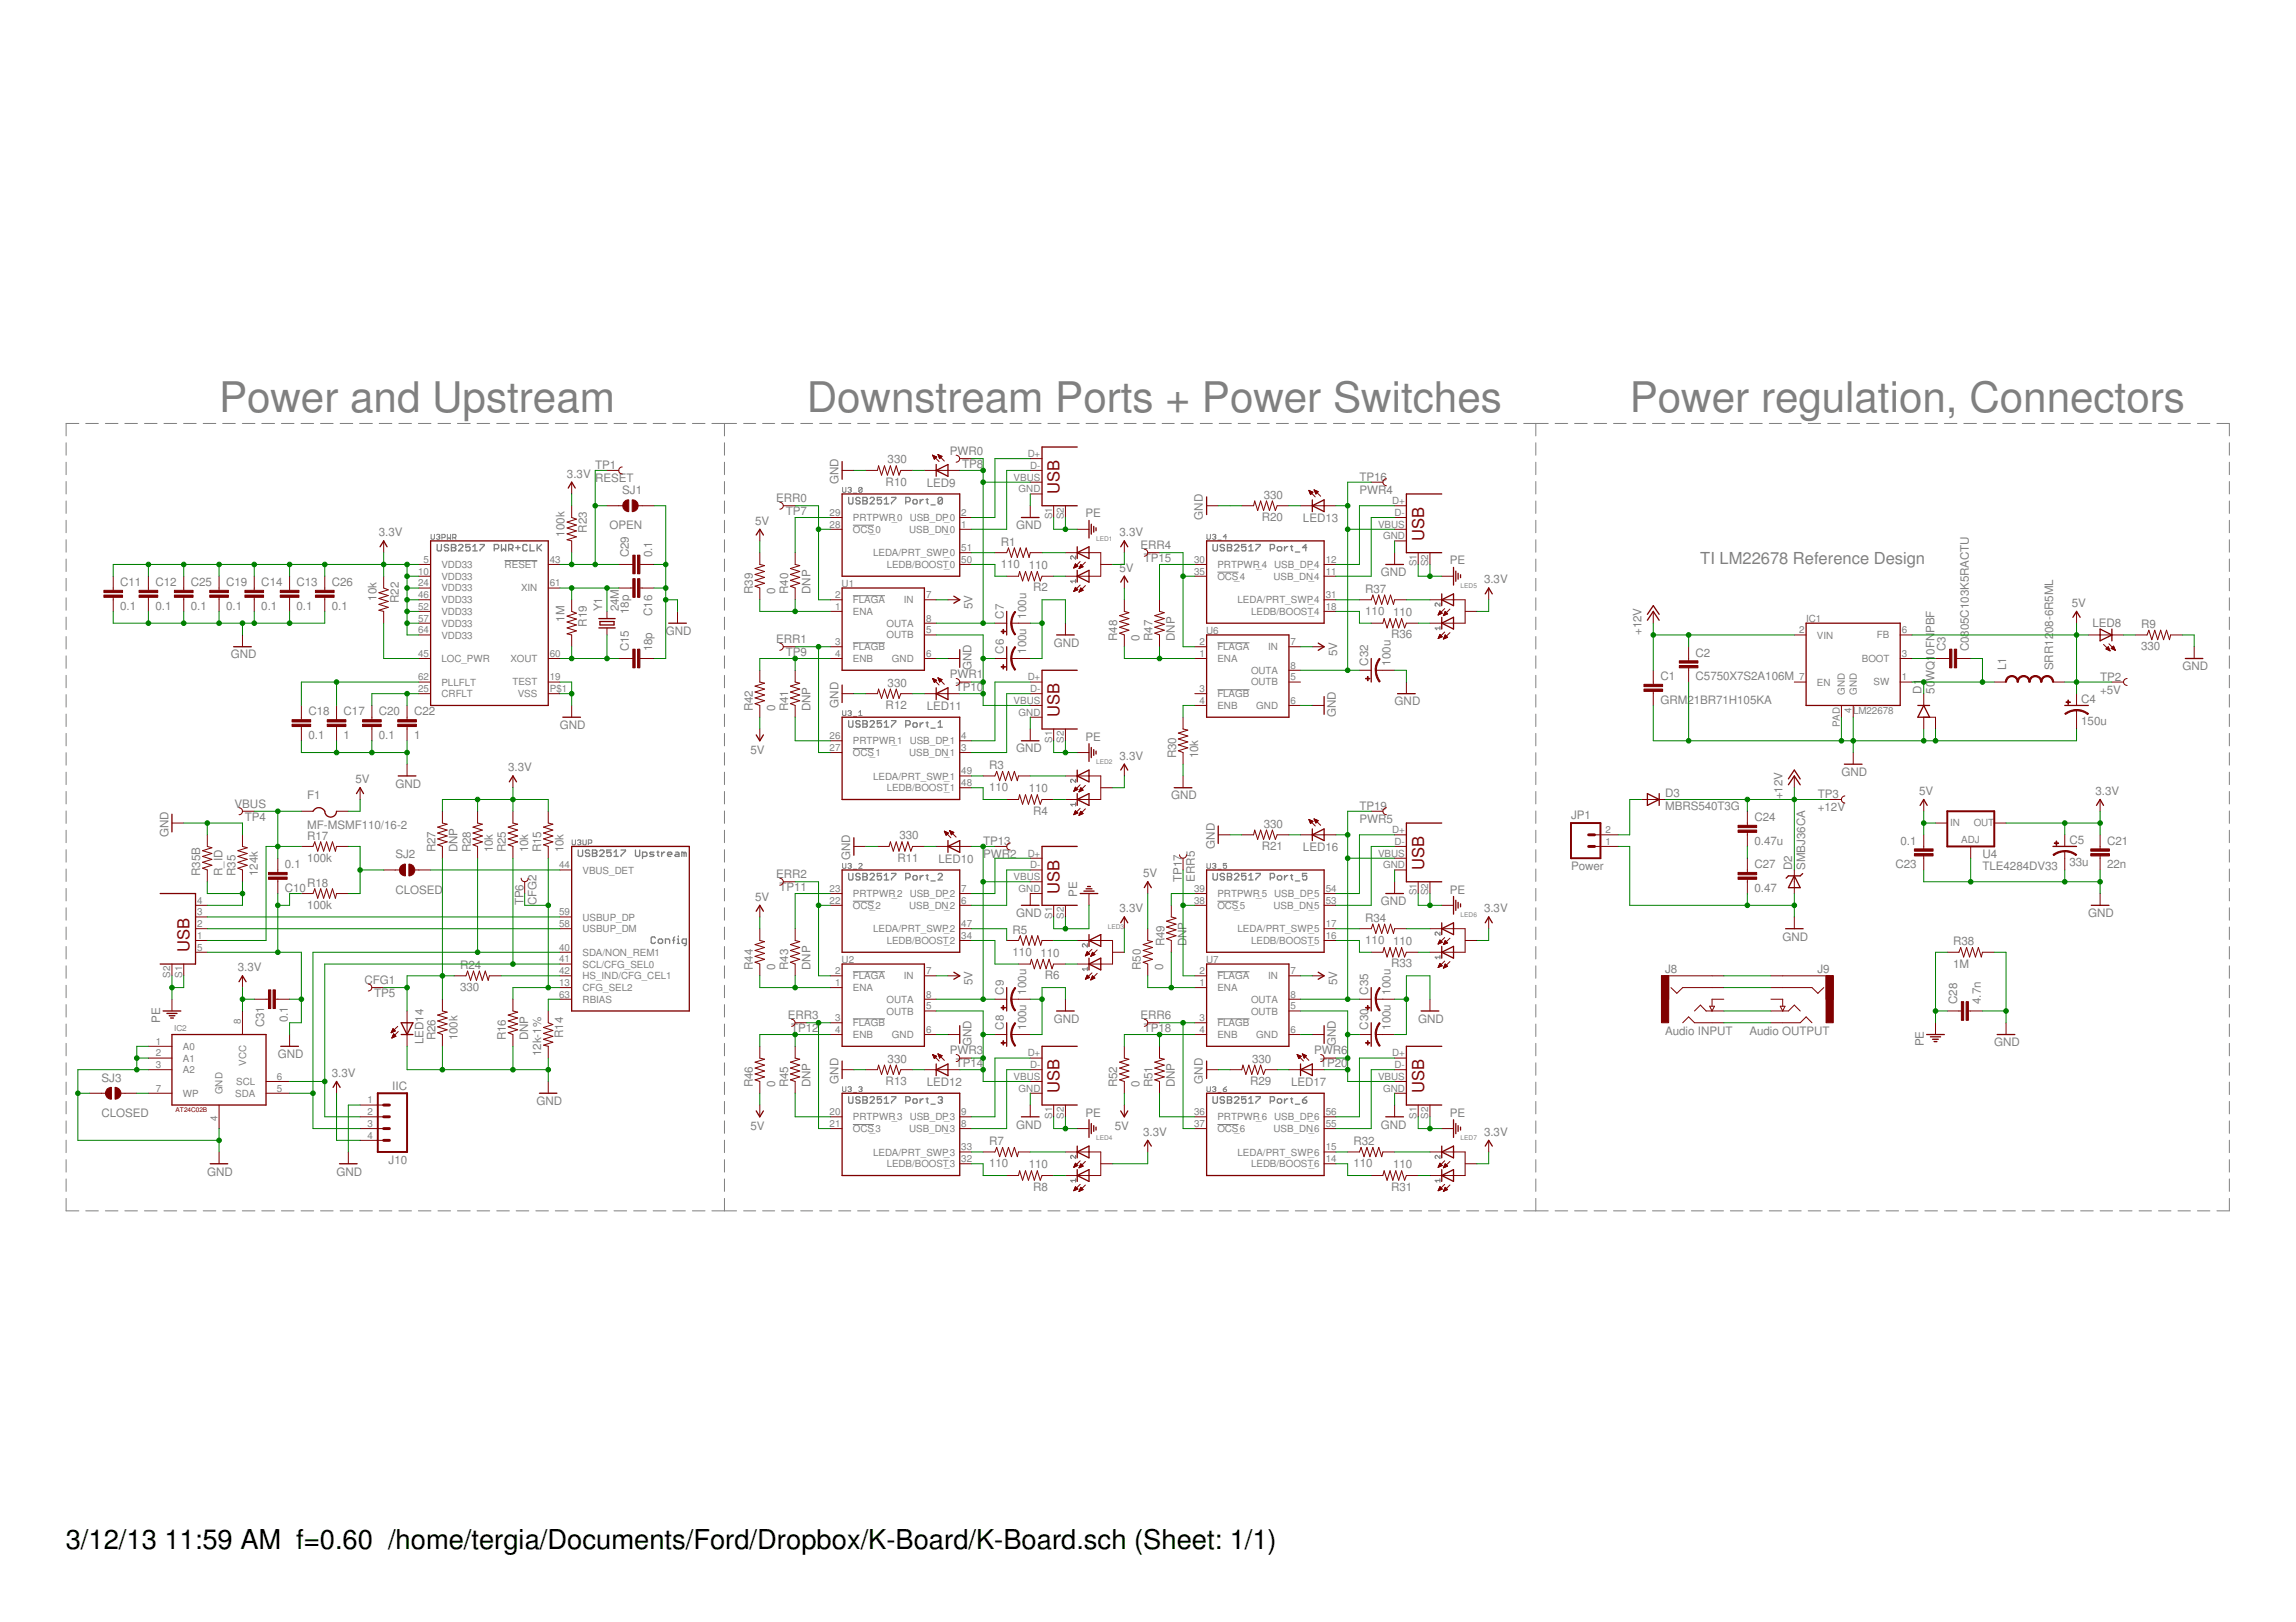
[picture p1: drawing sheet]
<svg xmlns="http://www.w3.org/2000/svg" width="297mm" height="210mm" viewBox="0 0 297 210" stroke-linecap="round" stroke-linejoin="round" font-family="sans-serif">
<defs><g id="words">
<g font-size="5.5" fill="#808080">
<text x="28.3" y="53.3">Power and Upstream</text>
<text x="104.4" y="53.3">Downstream Ports + Power Switches</text>
<text x="210.8" y="53.3">Power regulation, Connectors</text>
</g>
<g font-size="3.5">
<text x="8.5" y="200.4">3/12/13</text>
<text x="21.3" y="200.4">11:59 AM f=0.60 /home/tergia/Documents/Ford/Dropbox/K-Board/K-Board.sch (Sheet: 1/1)</text>
</g>
<g font-size="2.1" fill="#800000">
<text x="137.1" y="63.9" transform="rotate(-90 137.1 63.9)">USB</text>
<text x="184.2" y="70" transform="rotate(-90 184.2 70)">USB</text>
<text x="137.1" y="92.8" transform="rotate(-90 137.1 92.8)">USB</text>
<text x="184.2" y="112.6" transform="rotate(-90 184.2 112.6)">USB</text>
<text x="137.1" y="115.6" transform="rotate(-90 137.1 115.6)">USB</text>
<text x="24.5" y="123.2" transform="rotate(-90 24.5 123.2)">USB</text>
<text x="137.1" y="141.5" transform="rotate(-90 137.1 141.5)">USB</text>
<text x="184.2" y="141.5" transform="rotate(-90 184.2 141.5)">USB</text>
</g>
<text font-size="2.1" fill="#808080" x="220" y="73">TI LM22678 Reference Design</text>
<g font-size="1.5" fill="#808080">
<text x="114.8" y="60">330</text>
<text x="122.9" y="58.9">PWR0</text>
<text x="73.4" y="61.8">3.3V</text>
<text x="77" y="62.4">RESET</text>
<text x="77" y="60.7">TP1</text>
<text x="80.5" y="63.9">SJ1</text>
<text x="100.4" y="65">ERR0</text>
<text x="108.5" y="62.7" transform="rotate(-90 108.5 62.7)">GND</text>
<text x="114.6" y="62.8">R10</text>
<text x="119.9" y="63">LED9</text>
<text x="124.5" y="60.6">TP8</text>
<text x="163.5" y="64.5">330</text>
<text x="175.9" y="63.9">PWR4</text>
<text x="175.9" y="62.3">TP16</text>
<text x="49" y="69.4">3.3V</text>
<text x="73" y="69.4" transform="rotate(-90 73 69.4)">100k</text>
<text x="75.9" y="68.9" transform="rotate(-90 75.9 68.9)">R23</text>
<text x="78.9" y="68.5">OPEN</text>
<text x="97.7" y="67.9">5V</text>
<text x="101.7" y="66.7">TP7</text>
<text x="129.5" y="70.6">R1</text>
<text x="131.5" y="68.5">GND</text>
<text x="140.4" y="67">PE</text>
<text x="144.8" y="69.4">3.3V</text>
<text x="147.6" y="71.1">ERR4</text>
<text x="155.6" y="67.2" transform="rotate(-90 155.6 67.2)">GND</text>
<text x="163.3" y="67.4">R20</text>
<text x="168.6" y="67.6">LED13</text>
<text x="15.6" y="75.9">C11</text>
<text x="20.1" y="75.9">C12</text>
<text x="24.7" y="75.9">C25</text>
<text x="29.2" y="75.9">C19</text>
<text x="33.8" y="75.9">C14</text>
<text x="38.4" y="75.9">C13</text>
<text x="42.9" y="75.9">C26</text>
<text x="48.7" y="77.7" transform="rotate(-90 48.7 77.7)">10k</text>
<text x="81.3" y="72.1" transform="rotate(-90 81.3 72.1)">C29</text>
<text x="84.4" y="72.1" transform="rotate(-90 84.4 72.1)">0.1</text>
<text x="97.4" y="76.8" transform="rotate(-90 97.4 76.8)">R39</text>
<text x="100.3" y="76.8" transform="rotate(-90 100.3 76.8)">0</text>
<text x="102" y="76.8" transform="rotate(-90 102 76.8)">R40</text>
<text x="104.8" y="76.8" transform="rotate(-90 104.8 76.8)">DNP</text>
<text x="129.5" y="73.5">110</text>
<text x="133.1" y="73.7">110</text>
<text x="133.7" y="76.5">R2</text>
<text x="144.8" y="74">5V</text>
<text x="148" y="72.7">TP15</text>
<text x="176.6" y="76.7">R37</text>
<text x="178.6" y="74.6">GND</text>
<text x="187.6" y="73">PE</text>
<text x="192" y="75.5">3.3V</text>
<text x="15.6" y="78.9">0.1</text>
<text x="20.1" y="78.9">0.1</text>
<text x="24.7" y="78.9">0.1</text>
<text x="29.2" y="78.9">0.1</text>
<text x="33.8" y="78.9">0.1</text>
<text x="38.4" y="78.9">0.1</text>
<text x="42.9" y="78.9">0.1</text>
<text x="51.6" y="78.1" transform="rotate(-90 51.6 78.1)">R22</text>
<text x="73" y="80.4" transform="rotate(-90 73 80.4)">1M</text>
<text x="75.9" y="81.1" transform="rotate(-90 75.9 81.1)">R19</text>
<text x="77.9" y="79.1" transform="rotate(-90 77.9 79.1)">Y1</text>
<text x="80" y="79.1" transform="rotate(-90 80 79.1)">24M</text>
<text x="81.3" y="79.5" transform="rotate(-90 81.3 79.5)">18p</text>
<text x="84.4" y="79.7" transform="rotate(-90 84.4 79.7)">C16</text>
<text x="86.1" y="82.2">GND</text>
<text x="100.4" y="83.2">ERR1</text>
<text x="125.8" y="78.8" transform="rotate(-90 125.8 78.8)">5V</text>
<text x="129.9" y="80" transform="rotate(-90 129.9 80)">C7</text>
<text x="132.7" y="80" transform="rotate(-90 132.7 80)">100u</text>
<text x="136.3" y="83.7">GND</text>
<text x="144.6" y="82.9" transform="rotate(-90 144.6 82.9)">R48</text>
<text x="147.4" y="82.9" transform="rotate(-90 147.4 82.9)">0</text>
<text x="149.1" y="82.9" transform="rotate(-90 149.1 82.9)">R47</text>
<text x="152" y="82.9" transform="rotate(-90 152 82.9)">DNP</text>
<text x="176.6" y="79.6">110</text>
<text x="180" y="82.6">R36</text>
<text x="180.2" y="79.7">110</text>
<text x="212.4" y="82.2" transform="rotate(-90 212.4 82.2)">+12V</text>
<text x="250.3" y="81.9" transform="rotate(-90 250.3 81.9)">PBF</text>
<text x="265.6" y="81.9" transform="rotate(-90 265.6 81.9)">08-6R5ML</text>
<text x="268" y="78.5">5V</text>
<text x="270.7" y="81.1">LED8</text>
<text x="277" y="81.3">R9</text>
<text x="29.9" y="85.2">GND</text>
<text x="81.3" y="84.3" transform="rotate(-90 81.3 84.3)">C15</text>
<text x="84.4" y="84.3" transform="rotate(-90 84.4 84.3)">18p</text>
<text x="101.7" y="84.9">TP9</text>
<text x="114.8" y="88.9">330</text>
<text x="122.9" y="87.8">PWR1</text>
<text x="123.6" y="89.5">TP10</text>
<text x="125.7" y="86.7" transform="rotate(-90 125.7 86.7)">GND</text>
<text x="129.9" y="84.6" transform="rotate(-90 129.9 84.6)">C6</text>
<text x="132.7" y="84.6" transform="rotate(-90 132.7 84.6)">100u</text>
<text x="173" y="84.9" transform="rotate(-90 173 84.9)">5V</text>
<text x="177" y="86.1" transform="rotate(-90 177 86.1)">C32</text>
<text x="179.9" y="86.1" transform="rotate(-90 179.9 86.1)">100u</text>
<text x="214.8" y="88">C1</text>
<text x="219.4" y="88">C5750X7S2A106M</text>
<text x="219.4" y="85">C2</text>
<text x="248.6" y="89.8" transform="rotate(-90 248.6 89.8)">D1</text>
<text x="250.3" y="89.8" transform="rotate(-90 250.3 89.8)">50</text>
<text x="250.3" y="88.1" transform="rotate(-90 250.3 88.1)">WQ10FN</text>
<text x="251.7" y="84.3" transform="rotate(-90 251.7 84.3)">C3</text>
<text x="254.7" y="84.3" transform="rotate(-90 254.7 84.3)">C0805C103K5RACTU</text>
<text x="259.5" y="86.7" transform="rotate(-90 259.5 86.7)">L1</text>
<text x="265.6" y="86.7" transform="rotate(-90 265.6 86.7)">SRR12</text>
<text x="271.7" y="89.8">+5V</text>
<text x="271.7" y="88.1">TP2</text>
<text x="277" y="84.1">330</text>
<text x="282.3" y="86.7">GND</text>
<text x="39.9" y="95.6">0.1</text>
<text x="39.9" y="92.6">C18</text>
<text x="44.5" y="95.6">1</text>
<text x="44.5" y="92.6">C17</text>
<text x="49" y="95.6">0.1</text>
<text x="49" y="92.6">C20</text>
<text x="53.6" y="95.6">1</text>
<text x="53.6" y="92.6">C22</text>
<text x="72.4" y="94.3">GND</text>
<text x="97.4" y="92.1" transform="rotate(-90 97.4 92.1)">R42</text>
<text x="100.3" y="92.1" transform="rotate(-90 100.3 92.1)">0</text>
<text x="102" y="92.1" transform="rotate(-90 102 92.1)">R41</text>
<text x="104.8" y="92.1" transform="rotate(-90 104.8 92.1)">DNP</text>
<text x="108.5" y="91.6" transform="rotate(-90 108.5 91.6)">GND</text>
<text x="114.6" y="91.7">R12</text>
<text x="119.9" y="91.9">LED11</text>
<text x="140.4" y="95.9">PE</text>
<text x="172.8" y="92.8" transform="rotate(-90 172.8 92.8)">GND</text>
<text x="180.4" y="91.3">GND</text>
<text x="214.8" y="91.1">GRM21BR71H105KA</text>
<text x="269.3" y="93.8">150u</text>
<text x="269.3" y="90.9">C4</text>
<text x="46" y="101.3">5V</text>
<text x="51.1" y="101.9">GND</text>
<text x="65.7" y="99.8">3.3V</text>
<text x="97.1" y="97.5">5V</text>
<text x="128" y="99.5">R3</text>
<text x="131.5" y="97.4">GND</text>
<text x="144.8" y="98.3">3.3V</text>
<text x="152.2" y="98.1" transform="rotate(-90 152.2 98.1)">R30</text>
<text x="155" y="98.1" transform="rotate(-90 155 98.1)">10k</text>
<text x="238.2" y="100.4">GND</text>
<text x="30.4" y="104.5">VBUS</text>
<text x="31.7" y="106.2">TP4</text>
<text x="39.7" y="107.3">MF-MSMF110/16-2</text>
<text x="39.7" y="103.5">F1</text>
<text x="128" y="102.4">110</text>
<text x="133.1" y="102.5">110</text>
<text x="133.7" y="105.4">R4</text>
<text x="151.5" y="103.5">GND</text>
<text x="163.5" y="107.1">330</text>
<text x="175.9" y="106.5">PWR5</text>
<text x="175.9" y="104.8">TP19</text>
<text x="203.2" y="106">JP1</text>
<text x="215.4" y="104.8">MBRS540T3G</text>
<text x="215.4" y="103.2">D3</text>
<text x="227" y="106.3">C24</text>
<text x="230.6" y="103.5" transform="rotate(-90 230.6 103.5)">+12V</text>
<text x="235.2" y="105">+12V</text>
<text x="235.2" y="103.3">TP3</text>
<text x="248.3" y="102.9">5V</text>
<text x="271.1" y="102.9">3.3V</text>
<text x="21.8" y="108.3" transform="rotate(-90 21.8 108.3)">GND</text>
<text x="25.9" y="113.3" transform="rotate(-90 25.9 113.3)">R35B</text>
<text x="28.8" y="113.3" transform="rotate(-90 28.8 113.3)">R_ID</text>
<text x="30.5" y="113.3" transform="rotate(-90 30.5 113.3)">R35</text>
<text x="33.4" y="113.3" transform="rotate(-90 33.4 113.3)">124k</text>
<text x="36.9" y="112.4">0.1</text>
<text x="39.7" y="111.5">100k</text>
<text x="39.7" y="108.6">R17</text>
<text x="51.1" y="111.1">SJ2</text>
<text x="56.3" y="110.3" transform="rotate(-90 56.3 110.3)">R27</text>
<text x="59.2" y="110.3" transform="rotate(-90 59.2 110.3)">DNP</text>
<text x="60.9" y="110.3" transform="rotate(-90 60.9 110.3)">R28</text>
<text x="63.8" y="110.3" transform="rotate(-90 63.8 110.3)">10k</text>
<text x="65.5" y="110.3" transform="rotate(-90 65.5 110.3)">R25</text>
<text x="68.3" y="110.3" transform="rotate(-90 68.3 110.3)">10k</text>
<text x="70" y="110.3" transform="rotate(-90 70 110.3)">R15</text>
<text x="72.9" y="110.3" transform="rotate(-90 72.9 110.3)">10k</text>
<text x="100.4" y="113.6">ERR2</text>
<text x="110" y="111.3" transform="rotate(-90 110 111.3)">GND</text>
<text x="116.1" y="111.5">R11</text>
<text x="116.4" y="108.6">330</text>
<text x="121.4" y="111.7">LED10</text>
<text x="127.2" y="111.1">PWR2</text>
<text x="127.2" y="109.4">TP13</text>
<text x="147.9" y="113.5">5V</text>
<text x="157.2" y="109.8" transform="rotate(-90 157.2 109.8)">GND</text>
<text x="163.3" y="110">R21</text>
<text x="168.6" y="110.2">LED16</text>
<text x="203.2" y="112.6">Power</text>
<text x="227" y="109.3">0.47u</text>
<text x="227" y="112.4">C27</text>
<text x="231.9" y="112.6" transform="rotate(-90 231.9 112.6)">D2</text>
<text x="233.5" y="112.6" transform="rotate(-90 233.5 112.6)">SMBJ36CA</text>
<text x="245.2" y="112.4">C23</text>
<text x="245.9" y="109.3">0.1</text>
<text x="256.5" y="112.6">TLE4284DV33</text>
<text x="256.5" y="111.1">U4</text>
<text x="267.7" y="112.1">33u</text>
<text x="267.7" y="109.2">C5</text>
<text x="272.6" y="112.4">22n</text>
<text x="272.6" y="109.3">C21</text>
<text x="36.9" y="115.4">C10</text>
<text x="39.7" y="117.6">100k</text>
<text x="39.7" y="114.7">R18</text>
<text x="51.1" y="115.6">CLOSED</text>
<text x="67.7" y="117.1" transform="rotate(-90 67.7 117.1)">TP6</text>
<text x="69.4" y="117.1" transform="rotate(-90 69.4 117.1)">CFG2</text>
<text x="97.7" y="116.5">5V</text>
<text x="100.8" y="115.3">TP11</text>
<text x="131.5" y="118.7">GND</text>
<text x="139.4" y="116.1" transform="rotate(-90 139.4 116.1)">PE</text>
<text x="144.8" y="118.1">3.3V</text>
<text x="152.9" y="114.1" transform="rotate(-90 152.9 114.1)">TP17</text>
<text x="154.6" y="114.1" transform="rotate(-90 154.6 114.1)">ERR5</text>
<text x="176.6" y="119.3">R34</text>
<text x="178.6" y="117.1">GND</text>
<text x="187.6" y="115.6">PE</text>
<text x="192" y="118.1">3.3V</text>
<text x="227" y="115.4">0.47</text>
<text x="270.2" y="118.7">GND</text>
<text x="30.8" y="125.7">3.3V</text>
<text x="59.5" y="125.4">R24</text>
<text x="97.4" y="125.5" transform="rotate(-90 97.4 125.5)">R44</text>
<text x="100.3" y="125.5" transform="rotate(-90 100.3 125.5)">0</text>
<text x="102" y="125.5" transform="rotate(-90 102 125.5)">R43</text>
<text x="104.8" y="125.5" transform="rotate(-90 104.8 125.5)">DNP</text>
<text x="131" y="123.7">110</text>
<text x="131" y="120.8">R5</text>
<text x="134.6" y="123.8">110</text>
<text x="147.6" y="125.5" transform="rotate(-90 147.6 125.5)">R50</text>
<text x="150.5" y="125.5" transform="rotate(-90 150.5 125.5)">0</text>
<text x="150.6" y="122.5" transform="rotate(-90 150.6 122.5)">R49</text>
<text x="153.5" y="122.5" transform="rotate(-90 153.5 122.5)">DNP</text>
<text x="176.6" y="122.2">110</text>
<text x="180" y="125.2">R33</text>
<text x="180.2" y="122.3">110</text>
<text x="215.4" y="126">J8</text>
<text x="230.6" y="121.7">GND</text>
<text x="235.1" y="126">J9</text>
<text x="252.7" y="125.2">1M</text>
<text x="252.7" y="122.3">R38</text>
<text x="47.2" y="127.3">CFG1</text>
<text x="48.4" y="129">TP5</text>
<text x="59.5" y="128.3">330</text>
<text x="101.9" y="131.9">ERR3</text>
<text x="125.8" y="127.5" transform="rotate(-90 125.8 127.5)">5V</text>
<text x="129.9" y="128.7" transform="rotate(-90 129.9 128.7)">C9</text>
<text x="132.7" y="128.7" transform="rotate(-90 132.7 128.7)">100u</text>
<text x="135.2" y="126.7">R6</text>
<text x="147.6" y="131.9">ERR6</text>
<text x="173" y="127.5" transform="rotate(-90 173 127.5)">5V</text>
<text x="177" y="128.7" transform="rotate(-90 177 128.7)">C35</text>
<text x="179.9" y="128.7" transform="rotate(-90 179.9 128.7)">100u</text>
<text x="253.2" y="129.9" transform="rotate(-90 253.2 129.9)">C28</text>
<text x="256.3" y="129.9" transform="rotate(-90 256.3 129.9)">4.7n</text>
<text x="20.7" y="132.4" transform="rotate(-90 20.7 132.4)">PE</text>
<text x="34.2" y="133" transform="rotate(-90 34.2 133)">C31</text>
<text x="35.9" y="136.9">GND</text>
<text x="37.2" y="132.3" transform="rotate(-90 37.2 132.3)">0.1</text>
<text x="54.8" y="135.1" transform="rotate(-90 54.8 135.1)">LED14</text>
<text x="56.3" y="134.6" transform="rotate(-90 56.3 134.6)">R26</text>
<text x="59.2" y="134.6" transform="rotate(-90 59.2 134.6)">100k</text>
<text x="65.5" y="134.6" transform="rotate(-90 65.5 134.6)">R16</text>
<text x="68.3" y="134.6" transform="rotate(-90 68.3 134.6)">DNP</text>
<text x="70" y="136.7" transform="rotate(-90 70 136.7)">12k-1%</text>
<text x="72.9" y="134.3" transform="rotate(-90 72.9 134.3)">R14</text>
<text x="102.3" y="133.6">TP12</text>
<text x="114.8" y="137.5">330</text>
<text x="122.9" y="136.5">PWR3</text>
<text x="125.7" y="135.4" transform="rotate(-90 125.7 135.4)">GND</text>
<text x="129.9" y="133.3" transform="rotate(-90 129.9 133.3)">C8</text>
<text x="132.7" y="133.3" transform="rotate(-90 132.7 133.3)">100u</text>
<text x="136.3" y="132.4">GND</text>
<text x="148" y="133.6">TP18</text>
<text x="162" y="137.5">330</text>
<text x="170" y="136.5">PWR6</text>
<text x="172.8" y="135.4" transform="rotate(-90 172.8 135.4)">GND</text>
<text x="177" y="133.3" transform="rotate(-90 177 133.3)">C30</text>
<text x="179.9" y="133.3" transform="rotate(-90 179.9 133.3)">100u</text>
<text x="183.5" y="132.4">GND</text>
<text x="215.4" y="133.9">Audio INPUT</text>
<text x="226.3" y="133.9">Audio OUTPUT</text>
<text x="248.9" y="135.4" transform="rotate(-90 248.9 135.4)">PE</text>
<text x="258" y="135.4">GND</text>
<text x="13.1" y="140">SJ3</text>
<text x="42.9" y="139.4">3.3V</text>
<text x="50.7" y="141">IIC</text>
<text x="69.4" y="143">GND</text>
<text x="97.4" y="140.7" transform="rotate(-90 97.4 140.7)">R46</text>
<text x="100.3" y="140.7" transform="rotate(-90 100.3 140.7)">0</text>
<text x="102" y="140.7" transform="rotate(-90 102 140.7)">R45</text>
<text x="104.8" y="140.7" transform="rotate(-90 104.8 140.7)">DNP</text>
<text x="108.5" y="140.2" transform="rotate(-90 108.5 140.2)">GND</text>
<text x="114.6" y="140.4">R13</text>
<text x="119.9" y="140.6">LED12</text>
<text x="123.6" y="138.1">TP14</text>
<text x="144.6" y="140.7" transform="rotate(-90 144.6 140.7)">R52</text>
<text x="147.4" y="140.7" transform="rotate(-90 147.4 140.7)">0</text>
<text x="149.1" y="140.7" transform="rotate(-90 149.1 140.7)">R51</text>
<text x="152" y="140.7" transform="rotate(-90 152 140.7)">DNP</text>
<text x="155.6" y="140.2" transform="rotate(-90 155.6 140.2)">GND</text>
<text x="161.7" y="140.4">R29</text>
<text x="167" y="140.6">LED17</text>
<text x="170.8" y="138.1">TP20</text>
<text x="13.1" y="144.5">CLOSED</text>
<text x="97.1" y="146.2">5V</text>
<text x="128" y="148.2">R7</text>
<text x="131.5" y="146">GND</text>
<text x="140.4" y="144.5">PE</text>
<text x="144.2" y="146.2">5V</text>
<text x="147.9" y="147">3.3V</text>
<text x="175.1" y="148.2">R32</text>
<text x="178.6" y="146">GND</text>
<text x="187.6" y="144.5">PE</text>
<text x="192" y="147">3.3V</text>
<text x="26.8" y="152.1">GND</text>
<text x="43.5" y="152.1">GND</text>
<text x="50.3" y="150.6">J10</text>
<text x="128" y="151.1">110</text>
<text x="133.1" y="151.2">110</text>
<text x="133.7" y="154.1">R8</text>
<text x="175.1" y="151.1">110</text>
<text x="180" y="154.1">R31</text>
<text x="180.2" y="151.2">110</text>
</g>
<g font-size="1.3" fill="#808080">
<text x="133" y="59.1">D+</text>
<text x="131.1" y="62.2">VBUS</text>
<text x="131.8" y="63.7">GND</text>
<text x="133.3" y="60.7">D-</text>
<text x="180.1" y="65.2">D+</text>
<text x="107.3" y="66.8">29</text>
<text x="107.3" y="68.3">28</text>
<text x="110.3" y="67.4">PRTPWR_0</text>
<text x="110.3" y="68.9">OCS_0</text>
<text x="113" y="72">LEDA/PRT_SWP</text>
<text x="117.6" y="68.9">USB_DN_0</text>
<text x="117.7" y="67.4">USB_DP</text>
<text x="122.2" y="67.4">_0</text>
<text x="122.2" y="72">_0</text>
<text x="124.4" y="66.8">2</text>
<text x="124.4" y="68.3">1</text>
<text x="124.4" y="71.3">51</text>
<text x="136.1" y="67.2" transform="rotate(-90 136.1 67.2)">S1</text>
<text x="137.6" y="67.2" transform="rotate(-90 137.6 67.2)">S2</text>
<text x="178.3" y="68.3">VBUS</text>
<text x="178.9" y="69.8">GND</text>
<text x="180.4" y="66.8">D-</text>
<text x="54.1" y="74.4">10</text>
<text x="54.1" y="75.9">24</text>
<text x="54.1" y="77.4">46</text>
<text x="54.8" y="72.8">5</text>
<text x="57.1" y="73.5">VDD33</text>
<text x="57.1" y="75">VDD33</text>
<text x="57.1" y="76.5">VDD33</text>
<text x="65.3" y="73.5">RESET</text>
<text x="67.4" y="76.5">XIN</text>
<text x="71.1" y="75.9">61</text>
<text x="71.1" y="72.8">43</text>
<text x="108" y="77.4">2</text>
<text x="108.9" y="76">U1</text>
<text x="114.7" y="73.5">LEDB/BOOST</text>
<text x="119.8" y="77.4">7</text>
<text x="122.2" y="73.5">_0</text>
<text x="124.4" y="72.8">50</text>
<text x="154.5" y="72.8">30</text>
<text x="154.5" y="74.4">35</text>
<text x="157.5" y="73.5">PRTPWR_4</text>
<text x="157.5" y="75">OCS_4</text>
<text x="164.8" y="75">USB_DN_4</text>
<text x="164.8" y="73.5">USB_DP</text>
<text x="169.3" y="73.5">_4</text>
<text x="171.5" y="72.8">12</text>
<text x="171.5" y="74.4">11</text>
<text x="171.5" y="77.4">31</text>
<text x="183.3" y="73.3" transform="rotate(-90 183.3 73.3)">S1</text>
<text x="184.8" y="73.3" transform="rotate(-90 184.8 73.3)">S2</text>
<text x="54.1" y="78.9">52</text>
<text x="54.1" y="80.4">57</text>
<text x="54.1" y="82">64</text>
<text x="57.1" y="78.1">VDD33</text>
<text x="57.1" y="79.6">VDD33</text>
<text x="57.1" y="81.1">VDD33</text>
<text x="57.1" y="82.6">VDD33</text>
<text x="108" y="83.5">3</text>
<text x="108" y="78.9">1</text>
<text x="110.3" y="78.1">FLAGA</text>
<text x="110.3" y="79.6">ENA</text>
<text x="114.7" y="81.1">OUTA</text>
<text x="114.7" y="82.6">OUTB</text>
<text x="116.9" y="78.1">IN</text>
<text x="119.8" y="80.4">8</text>
<text x="119.8" y="82">5</text>
<text x="155.2" y="83.5">2</text>
<text x="156" y="82.1">U6</text>
<text x="160.1" y="78.1">LEDA/PRT_SWP</text>
<text x="161.9" y="79.6">LEDB/BOOST</text>
<text x="167" y="83.5">7</text>
<text x="169.3" y="78.1">_4</text>
<text x="169.3" y="79.6">_4</text>
<text x="171.5" y="78.9">18</text>
<text x="232.8" y="82">2</text>
<text x="233.7" y="80.5">IC1</text>
<text x="235.1" y="82.6">VIN</text>
<text x="242.8" y="82.6">FB</text>
<text x="246" y="82">6</text>
<text x="54.1" y="88">62</text>
<text x="54.1" y="89.6">25</text>
<text x="54.1" y="85">45</text>
<text x="57.1" y="88.7">PLLFLT</text>
<text x="57.1" y="85.7">LOC_PWR</text>
<text x="66" y="85.7">XOUT</text>
<text x="66.3" y="88.7">TEST</text>
<text x="71.1" y="85">60</text>
<text x="71.1" y="88">19</text>
<text x="71.1" y="89.6">P$1</text>
<text x="108" y="85">4</text>
<text x="110.3" y="84.1">FLAGB</text>
<text x="110.3" y="85.7">ENB</text>
<text x="115.4" y="85.7">GND</text>
<text x="119.8" y="85">6</text>
<text x="133" y="88">D+</text>
<text x="133.3" y="89.6">D-</text>
<text x="155.2" y="89.6">3</text>
<text x="155.2" y="85">1</text>
<text x="157.5" y="84.1">FLAGA</text>
<text x="157.5" y="85.7">ENA</text>
<text x="161.8" y="87.2">OUTA</text>
<text x="161.8" y="88.7">OUTB</text>
<text x="164.1" y="84.1">IN</text>
<text x="167" y="86.5">8</text>
<text x="167" y="88">5</text>
<text x="232.8" y="88">7</text>
<text x="235.1" y="88.7">EN</text>
<text x="238.7" y="89.9" transform="rotate(-90 238.7 89.9)">GND</text>
<text x="240.2" y="89.9" transform="rotate(-90 240.2 89.9)">GND</text>
<text x="240.9" y="85.7">BOOT</text>
<text x="242.4" y="88.7">SW</text>
<text x="246" y="85">3</text>
<text x="246" y="88">1</text>
<text x="57.1" y="90.2">CRFLT</text>
<text x="67" y="90.2">VSS</text>
<text x="107.3" y="95.6">26</text>
<text x="124.4" y="95.6">4</text>
<text x="131.1" y="91.1">VBUS</text>
<text x="131.8" y="92.6">GND</text>
<text x="155.2" y="91.1">4</text>
<text x="157.5" y="90.2">FLAGB</text>
<text x="157.5" y="91.8">ENB</text>
<text x="162.5" y="91.8">GND</text>
<text x="167" y="91.1">6</text>
<text x="238" y="94.1" transform="rotate(-90 238 94.1)">PAD</text>
<text x="239.5" y="92.2" transform="rotate(-90 239.5 92.2)">4</text>
<text x="239.7" y="92.4">LM22678</text>
<text x="107.3" y="97.2">27</text>
<text x="110.3" y="96.3">PRTPWR_1</text>
<text x="110.3" y="97.8">OCS_1</text>
<text x="113" y="100.9">LEDA/PRT_SWP</text>
<text x="117.6" y="97.8">USB_DN_1</text>
<text x="117.7" y="96.3">USB_DP</text>
<text x="122.2" y="96.3">_1</text>
<text x="122.2" y="100.9">_1</text>
<text x="124.4" y="97.2">3</text>
<text x="124.4" y="100.2">49</text>
<text x="124.4" y="101.7">48</text>
<text x="136.1" y="96.1" transform="rotate(-90 136.1 96.1)">S1</text>
<text x="137.6" y="96.1" transform="rotate(-90 137.6 96.1)">S2</text>
<text x="114.7" y="102.4">LEDB/BOOST</text>
<text x="122.2" y="102.4">_1</text>
<text x="180.1" y="107.8">D+</text>
<text x="207.7" y="107.8">2</text>
<text x="252.3" y="106.9">IN</text>
<text x="255.3" y="106.9">OUT</text>
<text x="72.4" y="112.4">44</text>
<text x="75.4" y="113">VBUS_DET</text>
<text x="131.1" y="113.9">VBUS</text>
<text x="133" y="110.9">D+</text>
<text x="133.3" y="112.4">D-</text>
<text x="178.3" y="110.9">VBUS</text>
<text x="178.9" y="112.4">GND</text>
<text x="180.4" y="109.3">D-</text>
<text x="207.7" y="109.3">1</text>
<text x="253.7" y="109.1">ADJ</text>
<text x="25.5" y="118.5">3</text>
<text x="25.5" y="120">2</text>
<text x="25.5" y="116.9">4</text>
<text x="72.4" y="118.5">59</text>
<text x="72.4" y="120">58</text>
<text x="75.4" y="119.1">USBUP_DP</text>
<text x="107.3" y="115.4">23</text>
<text x="107.3" y="116.9">22</text>
<text x="110.3" y="116.1">PRTPWR_2</text>
<text x="110.3" y="117.6">OCS_2</text>
<text x="117.6" y="117.6">USB_DN_2</text>
<text x="117.7" y="116.1">USB_DP</text>
<text x="122.2" y="116.1">_2</text>
<text x="124.4" y="115.4">7</text>
<text x="124.4" y="116.9">6</text>
<text x="124.4" y="120">47</text>
<text x="131.8" y="115.4">GND</text>
<text x="136.1" y="118.9" transform="rotate(-90 136.1 118.9)">S1</text>
<text x="137.6" y="118.9" transform="rotate(-90 137.6 118.9)">S2</text>
<text x="154.5" y="115.4">39</text>
<text x="154.5" y="116.9">38</text>
<text x="157.5" y="116.1">PRTPWR_5</text>
<text x="157.5" y="117.6">OCS_5</text>
<text x="164.8" y="117.6">USB_DN_5</text>
<text x="164.8" y="116.1">USB_DP</text>
<text x="169.3" y="116.1">_5</text>
<text x="171.5" y="115.4">54</text>
<text x="171.5" y="116.9">53</text>
<text x="171.5" y="120">17</text>
<text x="183.3" y="115.9" transform="rotate(-90 183.3 115.9)">S1</text>
<text x="184.8" y="115.9" transform="rotate(-90 184.8 115.9)">S2</text>
<text x="25.5" y="121.5">1</text>
<text x="25.5" y="123">5</text>
<text x="72.4" y="123">40</text>
<text x="72.4" y="124.5">41</text>
<text x="75.4" y="120.6">USBUP_DM</text>
<text x="75.4" y="123.7">SDA/NON_REM1</text>
<text x="75.4" y="125.2">SCL/CFG_SEL0</text>
<text x="108.9" y="124.6">U2</text>
<text x="113" y="120.6">LEDA/PRT_SWP</text>
<text x="114.7" y="122.2">LEDB/BOOST</text>
<text x="122.2" y="120.6">_2</text>
<text x="122.2" y="122.2">_2</text>
<text x="124.4" y="121.5">34</text>
<text x="156" y="124.6">U7</text>
<text x="160.1" y="120.6">LEDA/PRT_SWP</text>
<text x="161.9" y="122.2">LEDB/BOOST</text>
<text x="169.3" y="120.6">_5</text>
<text x="169.3" y="122.2">_5</text>
<text x="171.5" y="121.5">16</text>
<text x="22" y="126.5" transform="rotate(-90 22 126.5)">S2</text>
<text x="23.6" y="126.5" transform="rotate(-90 23.6 126.5)">S1</text>
<text x="72.4" y="126.1">42</text>
<text x="72.4" y="127.6">13</text>
<text x="72.4" y="129.1">63</text>
<text x="75.4" y="126.7">HS_IND/CFG_CEL1</text>
<text x="75.4" y="128.3">CFG_SEL2</text>
<text x="75.4" y="129.8">RBIAS</text>
<text x="108" y="126.1">2</text>
<text x="108" y="127.6">1</text>
<text x="110.3" y="126.7">FLAGA</text>
<text x="110.3" y="128.3">ENA</text>
<text x="114.7" y="129.8">OUTA</text>
<text x="114.7" y="131.3">OUTB</text>
<text x="116.9" y="126.7">IN</text>
<text x="119.8" y="126.1">7</text>
<text x="119.8" y="129.1">8</text>
<text x="119.8" y="130.6">5</text>
<text x="155.2" y="126.1">2</text>
<text x="155.2" y="127.6">1</text>
<text x="157.5" y="126.7">FLAGA</text>
<text x="157.5" y="128.3">ENA</text>
<text x="161.8" y="129.8">OUTA</text>
<text x="161.8" y="131.3">OUTB</text>
<text x="164.1" y="126.7">IN</text>
<text x="167" y="126.1">7</text>
<text x="167" y="129.1">8</text>
<text x="167" y="130.6">5</text>
<text x="20.2" y="135.2">1</text>
<text x="20.2" y="136.7">2</text>
<text x="23.6" y="135.9">A0</text>
<text x="23.6" y="137.4">A1</text>
<text x="31.2" y="132.5" transform="rotate(-90 31.2 132.5)">8</text>
<text x="31.8" y="137.9" transform="rotate(-90 31.8 137.9)">VCC</text>
<text x="108" y="132.1">3</text>
<text x="108" y="133.7">4</text>
<text x="110.3" y="132.8">FLAGB</text>
<text x="110.3" y="134.3">ENB</text>
<text x="115.4" y="134.3">GND</text>
<text x="119.8" y="133.7">6</text>
<text x="133" y="136.7">D+</text>
<text x="155.2" y="132.1">3</text>
<text x="155.2" y="133.7">4</text>
<text x="157.5" y="132.8">FLAGB</text>
<text x="157.5" y="134.3">ENB</text>
<text x="162.5" y="134.3">GND</text>
<text x="167" y="133.7">6</text>
<text x="180.1" y="136.7">D+</text>
<text x="20.2" y="138.2">3</text>
<text x="20.2" y="141.3">7</text>
<text x="23.6" y="138.9">A2</text>
<text x="23.6" y="141.9">WP</text>
<text x="28.8" y="141.6" transform="rotate(-90 28.8 141.6)">GND</text>
<text x="30.4" y="141.9">SDA</text>
<text x="30.6" y="140.4">SCL</text>
<text x="35.8" y="139.7">6</text>
<text x="35.8" y="141.3">5</text>
<text x="47.5" y="142.8">1</text>
<text x="131.1" y="139.7">VBUS</text>
<text x="131.8" y="141.3">GND</text>
<text x="133.3" y="138.2">D-</text>
<text x="178.3" y="139.7">VBUS</text>
<text x="178.9" y="141.3">GND</text>
<text x="180.4" y="138.2">D-</text>
<text x="28.1" y="145.1" transform="rotate(-90 28.1 145.1)">4</text>
<text x="47.5" y="144.3">2</text>
<text x="47.5" y="145.8">3</text>
<text x="47.5" y="147.4">4</text>
<text x="107.3" y="144.3">20</text>
<text x="107.3" y="145.8">21</text>
<text x="110.3" y="145">PRTPWR_3</text>
<text x="110.3" y="146.5">OCS_3</text>
<text x="113" y="149.5">LEDA/PRT_SWP</text>
<text x="117.6" y="146.5">USB_DN_3</text>
<text x="117.7" y="145">USB_DP</text>
<text x="122.2" y="145">_3</text>
<text x="122.2" y="149.5">_3</text>
<text x="124.4" y="144.3">9</text>
<text x="124.4" y="145.8">8</text>
<text x="124.4" y="148.9">33</text>
<text x="136.1" y="144.8" transform="rotate(-90 136.1 144.8)">S1</text>
<text x="137.6" y="144.8" transform="rotate(-90 137.6 144.8)">S2</text>
<text x="154.5" y="144.3">36</text>
<text x="154.5" y="145.8">37</text>
<text x="157.5" y="145">PRTPWR_6</text>
<text x="157.5" y="146.5">OCS_6</text>
<text x="160.1" y="149.5">LEDA/PRT_SWP</text>
<text x="164.8" y="146.5">USB_DN_6</text>
<text x="164.8" y="145">USB_DP</text>
<text x="169.3" y="145">_6</text>
<text x="169.3" y="149.5">_6</text>
<text x="171.5" y="144.3">56</text>
<text x="171.5" y="145.8">55</text>
<text x="171.5" y="148.9">15</text>
<text x="183.3" y="144.8" transform="rotate(-90 183.3 144.8)">S1</text>
<text x="184.8" y="144.8" transform="rotate(-90 184.8 144.8)">S2</text>
<text x="114.7" y="151.1">LEDB/BOOST</text>
<text x="122.2" y="151.1">_3</text>
<text x="124.4" y="150.4">32</text>
<text x="161.9" y="151.1">LEDB/BOOST</text>
<text x="169.3" y="151.1">_6</text>
<text x="171.5" y="150.4">14</text>
</g>
<text font-size="1.1" fill="#808080" x="22.6" y="133.4">IC2</text>
<g font-size=".8" fill="#808080">
<text x="141.8" y="70">LED1</text>
<text x="189" y="76.1">LED5</text>
<text x="141.8" y="98.9">LED2</text>
<text x="189" y="118.7">LED6</text>
<text x="143.3" y="120.2">LED3</text>
<text x="141.8" y="147.6">LED4</text>
<text x="189" y="147.6">LED7</text>
</g>
<text font-size=".8" fill="#800000" x="22.7" y="143.9">AT24C02B</text>
</g></defs>
<g fill="none" stroke="#808080" stroke-width=".13">
<path d="M8.6 57.3v1.6M8.6 59.8v1.6M10.2 54.8h-1.6v1.6M11.1 54.8h1.6M13.6 54.8h1.7M16.2 54.8h1.6M18.7 54.8h1.6M21.2 54.8h1.7M23.7 54.8h1.7M26.3 54.8h1.6M28.8 54.8h1.6M31.3 54.8h1.7"/>
<path d="M33.9 54.8h1.6M36.4 54.8h1.6M38.9 54.8h1.7M41.5 54.8h1.6M44 54.8h1.6M46.5 54.8h1.7M49.1 54.8h1.6M51.6 54.8h1.6M54.1 54.8h1.7M56.7 54.8h1.6M59.2 54.8h1.6M61.7 54.8h1.7"/>
<path d="M64.3 54.8h1.6M66.8 54.8h1.6M69.3 54.8h1.7M71.8 54.8h1.7M74.4 54.8h1.6M76.9 54.8h1.6M79.4 54.8h1.7M82 54.8h1.6M84.5 54.8h1.6M87 54.8h1.7M89.6 54.8h1.6M92.1 54.8h3.2"/>
<path d="M93.7 54.8v1.6M93.7 57.3v1.6M93.7 59.8v1.6M96.2 54.8h1.6M98.7 54.8h1.5M101.1 54.8h1.6M103.6 54.8h1.5M106 54.8h1.6M108.5 54.8h1.6M111 54.8h1.5M113.4 54.8h1.6M115.9 54.8h1.6"/>
<path d="M118.3 54.8h1.6M120.8 54.8h1.6M123.3 54.8h1.5M125.7 54.8h1.6M128.2 54.8h1.6M130.7 54.8h1.5M133.1 54.8h1.6M135.6 54.8h1.5M138 54.8h1.6M140.5 54.8h1.6M143 54.8h1.5M145.4 54.8h1.6"/>
<path d="M147.9 54.8h1.6M150.3 54.8h1.6M152.8 54.8h1.6M155.3 54.8h1.5M157.7 54.8h1.6M160.2 54.8h1.6M162.7 54.8h1.5M165.1 54.8h1.6M167.6 54.8h1.5M170 54.8h1.6M172.5 54.8h1.6M175 54.8h1.5"/>
<path d="M177.4 54.8h1.6M179.9 54.8h1.6M182.4 54.8h1.5M184.8 54.8h1.6M187.3 54.8h1.5M189.7 54.8h1.6M192.2 54.8h1.6M194.6 54.8h1.6M197.1 54.8h3.2M198.7 54.8v1.6M198.7 57.3v1.6M198.7 59.8v1.6"/>
<path d="M201.2 54.8h1.6M203.7 54.8h1.6M206.2 54.8h1.7M208.7 54.8h1.7M211.3 54.8h1.6M213.8 54.8h1.6M216.3 54.8h1.6M218.8 54.8h1.7M221.3 54.8h1.7M223.9 54.8h1.6M226.4 54.8h1.6M228.9 54.8h1.6"/>
<path d="M231.4 54.8h1.6M233.9 54.8h1.6M236.5 54.8h1.6M239 54.8h1.6M241.5 54.8h1.6M244 54.8h1.6M246.5 54.8h1.6M249 54.8h1.7M251.5 54.8h1.7M254.1 54.8h1.6M256.6 54.8h1.6M259.1 54.8h1.6"/>
<path d="M261.6 54.8h1.6M264.1 54.8h1.7M266.7 54.8h1.6M269.2 54.8h1.6M271.7 54.8h1.6M274.2 54.8h1.6M276.7 54.8h1.6M279.3 54.8h1.6M281.8 54.8h1.6M284.3 54.8h1.6M286.8 54.8h1.6v1.6M288.4 57.3v1.6"/>
<path d="M288.4 59.8v1.6M8.6 62.3v1.6M8.6 64.8v1.6M8.6 67.3v1.6M8.6 69.8v1.7M8.6 72.3v1.7M8.6 74.8v1.7M8.6 77.4v1.6M8.6 79.9v1.6M55.8 69.2v.5l.1 .1h.2l.1-.1v-.5M56.5 69.3l.1-.1h.2l.1 .1-.1 .2M56.7 69.5h.1"/>
<path d="M56.8 69.5l.1 .1-.1 .2h-.2l-.1-.1M57.2 69.6h.3l.1-.1v-.2l-.1-.1h-.3v.6M57.9 69.2v.6l.2-.2 .2 .2v-.6M58.6 69.6h.3l.1-.1v-.2l-.1-.1h-.3v.6M58.8 69.6l.2 .2M65.3 72.5h4.2M93.7 62.3v1.6M93.7 64.8v1.6M93.7 67.3v1.6M93.7 69.8v1.7M93.7 72.3v1.7M93.7 74.8v1.7"/>
<path d="M93.7 77.4v1.6M93.7 79.9v1.6M109 63.1v.5l.1 .1h.2l.1-.1v-.5M109.7 63.2l.1-.1h.2l.1 .1-.1 .2M109.9 63.4h.1M110 63.4l.1 .1-.1 .2h-.2l-.1-.1M110.3 68h2.8M110.3 77.1h4.2M110.4 63.8h.4M111.5 63.2v.4l-.1 .1h-.2l-.1-.1M111.5 63.2l-.1-.1h-.2l-.1 .1v.4M111.5 63.2l-.4 .4"/>
<path d="M156.1 69.2v.5l.2 .1h.2l.1-.1v-.5M156.9 69.3l.1-.1h.2l.1 .1-.1 .2M157.1 69.5h.1M157.2 69.5l.1 .1-.1 .2h-.2l-.1-.1M157.5 74h2.7M157.6 69.9h.4M158.7 69.5h-.4l.3-.3v.6M198.7 62.3v1.6M198.7 64.8v1.6M198.7 67.3v1.6M198.7 69.8v1.7M198.7 72.3v1.7"/>
<path d="M198.7 74.8v1.7M198.7 77.4v1.6M198.7 79.9v1.6M288.4 62.3v1.6M288.4 64.8v1.6M288.4 67.3v1.6M288.4 69.8v1.7M288.4 72.3v1.7M288.4 74.8v1.7M288.4 77.4v1.6M288.4 79.9v1.6M8.6 82.4v1.6"/>
<path d="M8.6 84.9v1.6M8.6 87.4v1.6M8.6 89.9v1.6M8.6 92.4v1.6M8.6 94.9v1.6M8.6 97.4v1.6M8.6 99.9v1.6M93.7 82.4v1.6M93.7 84.9v1.6M93.7 87.4v1.6M93.7 89.9v1.6M93.7 92.4v1.6"/>
<path d="M93.7 94.9v1.6M93.7 97.4v1.6M93.7 99.9v1.6M109 92v.5l.1 .1h.2l.1-.1v-.5M109.7 92.1l.1-.1h.2l.1 .1-.1 .2M109.9 92.3h.1M110 92.3l.1 .1-.1 .2h-.2l-.1-.1M110.3 96.9h2.8M110.3 83.2h4.2M110.4 92.7h.4M111.1 92.6h.4M111.1 92.2l.2-.2v.6"/>
<path d="M157.5 83.2h4.1M157.5 89.3h4.1M198.7 82.4v1.6M198.7 84.9v1.6M198.7 87.4v1.6M198.7 89.9v1.6M198.7 92.4v1.6M198.7 94.9v1.6M198.7 97.4v1.6M198.7 99.9v1.6M288.4 82.4v1.6M288.4 84.9v1.6"/>
<path d="M288.4 87.4v1.6M288.4 89.9v1.6M288.4 92.4v1.6M288.4 94.9v1.6M288.4 97.4v1.6M288.4 99.9v1.6M8.6 102.4v1.6M8.6 104.9v1.7M8.6 107.4v1.7M8.6 110v1.6M8.6 112.5v1.6M8.6 115v1.6"/>
<path d="M8.6 117.5v1.6M8.6 120v1.6M74 108.7v.5l.1 .1h.2l.1-.1v-.5M74.7 108.8l.1-.1h.2l.1 .1-.1 .2M74.9 109h.1M75 109l.1 .1-.1 .2h-.2l-.1-.1M75.4 108.7v.5l.1 .1h.2l.1-.1v-.5M76.1 109.1h.4l.1-.1v-.2l-.1-.1h-.4v.6M93.7 102.4v1.6M93.7 104.9v1.7M93.7 107.4v1.7M93.7 110v1.6"/>
<path d="M93.7 112.5v1.6M93.7 115v1.6M93.7 117.5v1.6M93.7 120v1.6M109 111.7v.6l.1 .1h.2l.1-.1v-.6M109.7 111.8l.1-.1h.2l.1 .1-.1 .3M109.9 112.1h.1M110 112.1l.1 .1-.1 .2h-.2l-.1-.1M110.3 116.6h2.8M110.4 112.5h.4M111.1 111.8l.1-.1h.2l.1 .1v.2l-.4 .4h.4M156.1 111.7v.6l.2 .1h.2l.1-.1v-.6"/>
<path d="M156.9 111.8l.1-.1h.2l.1 .1-.1 .3M157.1 112.1h.1M157.2 112.1l.1 .1-.1 .2h-.2l-.1-.1M157.5 116.6h2.7M157.6 112.5h.4M158.7 111.7h-.4v.4l.2-.1 .2 .1v.2l-.1 .1h-.2l-.1-.1M198.7 102.4v1.6M198.7 104.9v1.7M198.7 107.4v1.7M198.7 110v1.6M198.7 112.5v1.6M198.7 115v1.6"/>
<path d="M198.7 117.5v1.6M198.7 120v1.6M288.4 102.4v1.6M288.4 104.9v1.7M288.4 107.4v1.7M288.4 110v1.6M288.4 112.5v1.6M288.4 115v1.6M288.4 117.5v1.6M288.4 120v1.6M8.6 122.5v1.6M8.6 125v1.6"/>
<path d="M8.6 127.5v1.6M8.6 130v1.6M8.6 132.5v1.6M8.6 135v1.6M8.6 137.5v1.6M93.7 122.5v1.6M93.7 125v1.6M93.7 127.5v1.6M93.7 130v1.6M93.7 132.5v1.6M93.7 135v1.6M93.7 137.5v1.6"/>
<path d="M110.3 131.8h4.2M110.3 125.8h4.2M157.5 131.8h4.1M157.5 125.8h4.1M198.7 122.5v1.6M198.7 125v1.6M198.7 127.5v1.6M198.7 130v1.6M198.7 132.5v1.6M198.7 135v1.6M198.7 137.5v1.6M288.4 122.5v1.6"/>
<path d="M288.4 125v1.6M288.4 127.5v1.6M288.4 130v1.6M288.4 132.5v1.6M288.4 135v1.6M288.4 137.5v1.6M8.6 140v1.6M8.6 142.5v1.6M8.6 145.1v1.6M8.6 147.6v1.6M8.6 150.1v1.6M8.6 152.6v1.6"/>
<path d="M8.6 155.1v1.6h1.6M11.1 156.7h1.6M13.6 156.7h1.7M16.2 156.7h1.6M18.7 156.7h1.6M21.2 156.7h1.7M23.7 156.7h1.7M26.3 156.7h1.6M28.8 156.7h1.6M31.3 156.7h1.7M33.9 156.7h1.6M36.4 156.7h1.6"/>
<path d="M38.9 156.7h1.7M41.5 156.7h1.6M44 156.7h1.6M46.5 156.7h1.7M49.1 156.7h1.6M51.6 156.7h1.6M54.1 156.7h1.7M56.7 156.7h1.6M59.2 156.7h1.6M61.7 156.7h1.7M64.3 156.7h1.6M66.8 156.7h1.6"/>
<path d="M69.3 156.7h1.7M71.8 156.7h1.7M74.4 156.7h1.6M76.9 156.7h1.6M79.4 156.7h1.7M82 156.7h1.6M84.5 156.7h1.6M87 156.7h1.7M89.6 156.7h1.6M92.1 156.7h3.2M93.7 140v1.6M93.7 142.5v1.6"/>
<path d="M93.7 145.1v1.6M93.7 147.6v1.6M93.7 150.1v1.6M93.7 152.6v1.6M93.7 155.1v1.6M96.2 156.7h1.6M98.7 156.7h1.5M101.1 156.7h1.6M103.6 156.7h1.5M106 156.7h1.6M108.5 156.7h1.6M109 140.6v.6l.1 .1h.2l.1-.1v-.6"/>
<path d="M109.7 140.7l.1-.1h.2l.1 .1-.1 .2M109.9 140.9h.1M110 140.9l.1 .2-.1 .2h-.2l-.1-.1M110.3 145.5h2.8M110.4 141.4h.4M111 156.7h1.5M111.1 140.7l.1-.1h.2l.1 .1-.1 .2M111.3 140.9h.1M111.4 140.9l.1 .2-.1 .2h-.2l-.1-.1M113.4 156.7h1.6M115.9 156.7h1.6M118.3 156.7h1.6"/>
<path d="M120.8 156.7h1.6M123.3 156.7h1.5M125.7 156.7h1.6M128.2 156.7h1.6M130.7 156.7h1.5M133.1 156.7h1.6M135.6 156.7h1.5M138 156.7h1.6M140.5 156.7h1.6M143 156.7h1.5M145.4 156.7h1.6M147.9 156.7h1.6"/>
<path d="M150.3 156.7h1.6M152.8 156.7h1.6M155.3 156.7h1.5M156.1 140.6v.6l.2 .1h.2l.1-.1v-.6M156.9 140.7l.1-.1h.2l.1 .1-.1 .2M157.1 140.9h.1M157.2 140.9l.1 .2-.1 .2h-.2l-.1-.1M157.5 145.5h2.7M157.6 141.4h.4M157.7 156.7h1.6M158.3 140.9h.3l.1 .3-.1 .1h-.2l-.1-.1zM158.7 140.6l-.4 .3"/>
<path d="M160.2 156.7h1.6M162.7 156.7h1.5M165.1 156.7h1.6M167.6 156.7h1.5M170 156.7h1.6M172.5 156.7h1.6M175 156.7h1.5M177.4 156.7h1.6M179.9 156.7h1.6M182.4 156.7h1.5M184.8 156.7h1.6M187.3 156.7h1.5"/>
<path d="M189.7 156.7h1.6M192.2 156.7h1.6M194.6 156.7h1.6M197.1 156.7h3.2M198.7 140v1.6M198.7 142.5v1.6M198.7 145.1v1.6M198.7 147.6v1.6M198.7 150.1v1.6M198.7 152.6v1.6M198.7 155.1v1.6M201.2 156.7h1.6"/>
<path d="M203.7 156.7h1.6M206.2 156.7h1.7M208.7 156.7h1.7M211.3 156.7h1.6M213.8 156.7h1.6M216.3 156.7h1.6M218.8 156.7h1.7M221.3 156.7h1.7M223.9 156.7h1.6M226.4 156.7h1.6M228.9 156.7h1.6M231.4 156.7h1.6"/>
<path d="M233.9 156.7h1.6M236.5 156.7h1.6M239 156.7h1.6M241.5 156.7h1.6M244 156.7h1.6M246.5 156.7h1.6M249 156.7h1.7M251.5 156.7h1.7M254.1 156.7h1.6M256.6 156.7h1.6M259.1 156.7h1.6M261.6 156.7h1.6"/>
<path d="M264.1 156.7h1.7M266.7 156.7h1.6M269.2 156.7h1.6M271.7 156.7h1.6M274.2 156.7h1.6M276.7 156.7h1.6M279.3 156.7h1.6M281.8 156.7h1.6M284.3 156.7h1.6M288.4 155.1v1.6h-1.6M288.4 140v1.6M288.4 142.5v1.6"/>
<path d="M288.4 145.1v1.6M288.4 147.6v1.6M288.4 150.1v1.6M288.4 152.6v1.6"/>
</g>
<g fill="none" stroke="#808080" stroke-width=".15">
<path d="M139.1 75.2h-.6l.2 .2M139.1 71.9v.5l-.4-.5h-.1l-.1 .2v.2l.1 .1M139.1 75v.4M186.3 78v.4l-.4-.4-.2 .1v.3h.1M186.3 81.3h-.6l.2 .2M186.3 81.1v.4M139.1 100.9v.4l-.4-.4h-.2v.3l.1 .1M139.1 103.9v.4M139.1 104.1h-.6l.2 .2M140.7 125.4h-.7l.3 .2M140.7 122.1v.5l-.4-.5h-.2l-.1 .1v.2l.1 .2M140.7 125.2v.4"/>
<path d="M186.3 120.6v.4l-.4-.4-.2 .1v.2l.1 .1M186.3 123.7v.4M186.3 123.9h-.6l.2 .2M139.1 149.5v.4l-.4-.4-.2 .1 .1 .3M139.1 152.5v.5M139.1 152.8h-.6l.2 .2M186.3 152.8h-.6l.2 .2M186.3 149.5v.4l-.4-.4-.2 .1 .1 .3M186.3 152.5v.5"/>
</g>
<g fill="none" stroke="#808080" stroke-width=".17">
<path d="M56.6 70.5v.7l.1 .1h.3l.1-.1v-.7M58 70.6l-.1-.1h-.3l-.1 .1v.1l.1 .2h.3l.1 .1v.2l-.1 .1h-.3l-.1-.1M58.4 70.5h.4l.2 .1v.1l-.2 .2 .2 .1v.2l-.2 .1h-.4zM58.4 70.9h.4M59.3 70.6l.2-.1h.3l.1 .1v.1l-.6 .6h.6M60.8 70.5h-.5v.4l.2-.2 .3 .2v.3l-.1 .1h-.3l-.1-.1M61.2 71.3h.5M61.2 70.7l.2-.2v.8M62.1 70.5h.6v.1l-.6 .6v.1M63.9 71h.5l.1-.1v-.3l-.1-.1h-.5v.8M64.9 70.5v.8l.3-.3 .2 .3v-.8M65.8 71h.4l.2-.1v-.3l-.2-.1h-.4v.8"/>
<path d="M66.1 71l.3 .3M66.7 70.9h.6M67 70.6v.6M68.2 70.6l-.1-.1h-.3l-.2 .1v.6l.2 .1h.3l.1-.1M68.6 70.5v.8h.5M69.5 70.5v.8M69.6 70.9l.5 .4M70.1 70.5l-.6 .5M109.8 64.4v.7l.1 .1h.3l.1-.1v-.7M111.3 64.5l-.2-.1h-.3l-.1 .2 .1 .2h.3l.2 .3-.2 .1h-.3l-.1-.1M111.6 64.4h.5l.1 .1-.1 .3 .1 .3-.1 .1h-.5zM111.6 64.8h.5"/>
<path d="M112.6 64.5l.1-.1h.3l.1 .1v.1l-.5 .6h.5M114 64.4h-.5v.4l.3-.2 .2 .2v.3l-.1 .1h-.3l-.1-.1M114.4 65.2h.6M114.4 64.6l.3-.2v.8M115.3 64.4h.6v.1l-.6 .6v.1M117.2 64.9h.4l.2-.1v-.3l-.2-.1h-.4v.8M118.2 64.6h.3l.2 .2v.3l-.2 .1h-.3l-.1-.1v-.3zM119 64.6v.6M119.4 64.6h-.1l-.3 .3M119.8 64.6h.3M120 64.5v.6l.1 .1M120.4 65.3h.6"/>
<path d="M121.9 64.5v.6l-.1 .1h-.3l-.1-.1M121.9 64.5l-.1-.1h-.3l-.1 .1v.6M121.9 64.5l-.5 .6M156.9 70.5v.7l.2 .1h.3l.1-.1v-.7M158.4 70.6l-.1-.1h-.3l-.1 .1v.1l.1 .2h.3l.1 .1-.1 .3h-.3l-.1-.1M158.8 70.5h.4l.1 .1-.1 .3 .1 .3-.1 .1h-.4zM158.8 70.9h.4M159.7 70.6l.2-.1h.2l.2 .1v.1l-.6 .6h.6M161.2 70.5h-.6v.4l.3-.2 .3 .2v.3l-.1 .1h-.3l-.2-.1M161.6 71.3h.5M161.6 70.7l.2-.2v.8M162.5 70.5h.5v.1l-.5 .6v.1"/>
<path d="M164.3 71h.5l.1-.1v-.3l-.1-.1h-.5v.8M165.2 70.9l.2-.2h.3l.1 .2v.3l-.1 .1h-.3l-.2-.1zM166.2 70.7v.6M166.6 70.7h-.1l-.3 .3M167 70.7h.2M167.1 70.6v.6l.1 .1M167.6 71.4h.5M169.1 70.9h-.6l.4-.4v.8M109.8 93.3v.7l.1 .1h.3l.1-.1v-.7M111.3 93.4l-.2-.1h-.3l-.1 .2 .1 .2h.3l.2 .3-.2 .1h-.3l-.1-.1M111.6 93.3h.5l.1 .1-.1 .3 .1 .3-.1 .1h-.5zM111.6 93.7h.5"/>
<path d="M112.6 93.4l.1-.1h.3l.1 .1v.1l-.5 .6h.5M114 93.3h-.5v.4l.3-.2 .2 .2v.3l-.1 .1h-.3l-.1-.1M114.4 93.5l.3-.2v.8M114.4 94.1h.6M115.3 93.3h.6v.1l-.6 .6v.1M117.2 93.8h.4l.2-.1v-.3l-.2-.1h-.4v.8M118.2 93.5h.3l.2 .2v.3l-.2 .1h-.3l-.1-.1v-.3zM119 93.5v.6M119.4 93.5h-.1l-.3 .3M119.8 93.5h.3M120 93.4v.6l.1 .1M120.4 94.2h.6"/>
<path d="M121.4 94.1h.5M121.4 93.5l.2-.2v.8M74.8 110v.7l.2 .1h.2l.2-.1v-.7M76.3 110.1l-.1-.1h-.3l-.2 .1 .2 .3h.3l.1 .3-.1 .1h-.3l-.2-.1M76.6 110h.5l.1 .1v.2l-.1 .1 .1 .2v.1l-.1 .1h-.5zM76.6 110.4h.5M77.6 110.1l.1-.1h.3l.1 .1v.2l-.5 .5h.5M79.1 110h-.6v.4l.3-.1 .3 .1v.3l-.2 .1h-.3l-.1-.1M79.4 110.8h.6M79.4 110.3l.3-.3v.8M80.3 110h.6v.1l-.6 .6v.1M82.2 110v.7l.1 .1h.3l.2-.1v-.7"/>
<path d="M83.1 110.8h.4l.2-.1v-.3l-.2-.1h-.4v.8M84.6 110.3h-.4l-.1 .1 .1 .2h.3l.1 .1-.1 .1h-.4M85 110.3h.3M85.1 110.1v.6l.2 .1M85.6 110.3v.5M86 110.3h-.1l-.3 .3M86.4 110.6h.5l-.1-.3h-.3l-.1 .1v.3l.1 .1h.3M87.4 110.3h.3l.1 .1v.4h-.4l-.1-.1 .1-.1h.4M88.5 110.4l-.3-.1v.5M88.5 110.4v.4M88.5 110.4l.1-.1 .2 .1v.4M109.8 113v.7l.1 .2h.3l.1-.2v-.7"/>
<path d="M111.3 113.2l-.2-.2h-.3l-.1 .3 .1 .2h.3l.2 .2-.2 .2h-.3l-.1-.2M111.6 113h.5l.1 .2-.1 .3 .1 .2-.1 .2h-.5zM111.6 113.5h.5M112.6 113.2l.1-.2h.3l.1 .2v.1l-.5 .6h.5M114 113h-.5v.5l.3-.2 .2 .2v.2l-.1 .2h-.3l-.1-.2M114.4 113.3l.3-.3v.9M114.4 113.9h.6M115.3 113h.6v.2l-.6 .5v.2M117.2 113.6h.4l.2-.1v-.3l-.2-.2h-.4v.9M118.2 113.3h.3l.2 .2v.2l-.2 .2h-.3l-.1-.2v-.2zM119 113.3v.6M119.4 113.3h-.1l-.3 .3"/>
<path d="M119.8 113.3h.3M120 113.2v.5l.1 .2M120.4 114h.6M121.4 113.2l.1-.2h.3l.1 .2v.1l-.5 .6h.5M156.9 113v.7l.2 .2h.3l.1-.2v-.7M158.4 113.2l-.1-.2h-.3l-.1 .2 .1 .3h.3l.1 .1-.1 .3h-.3l-.1-.2M158.8 113h.4l.1 .2-.1 .3 .1 .2-.1 .2h-.4zM158.8 113.5h.4M159.7 113.2l.2-.2h.2l.2 .2v.1l-.6 .6h.6M161.2 113h-.6v.5l.3-.2h.2l.1 .2v.2l-.1 .2h-.3l-.2-.2M161.6 113.9h.5M161.6 113.3l.2-.3v.9"/>
<path d="M162.5 113h.5v.2l-.5 .5v.2M164.3 113.6h.5l.1-.1v-.3l-.1-.2h-.5v.9M165.2 113.5l.2-.2h.3l.1 .2v.2l-.1 .2h-.3l-.2-.2zM166.2 113.3v.6M166.6 113.3h-.1l-.3 .3M167 113.3h.2M167.1 113.2v.5l.1 .2M167.6 114h.5M169.1 113h-.6v.5l.3-.2h.1l.2 .2v.2l-.2 .2h-.2l-.2-.2M84.8 121.4l-.2-.2h-.2l-.2 .2v.5l.2 .2h.2l.2-.2M85.2 121.7l.1-.2h.3l.1 .2v.2l-.1 .2h-.3l-.1-.2zM86.1 122.1v-.6h.4l.1 .2v.4"/>
<path d="M87 121.7h.3M87.3 121.2l-.2 .2v.7M87.6 122.1h.3M87.6 121.5h.2v.6M87.8 121.1v.1M88.8 122.1h-.4l-.2-.2v-.2l.2-.2h.4v.7l-.1 .2h-.2M109.8 141.9v.7l.1 .2h.3l.1-.2v-.7M111.3 142.1l-.2-.2h-.3l-.1 .3 .1 .1h.3l.2 .3-.2 .2h-.3l-.1-.2M111.6 141.9h.5l.1 .2-.1 .2 .1 .3-.1 .2h-.5zM111.6 142.3h.5M112.6 142.1l.1-.2h.3l.1 .2v.1l-.5 .6h.5M114 141.9h-.5v.4l.3-.1 .2 .1v.3l-.1 .2h-.3l-.1-.2"/>
<path d="M114.4 142.2l.3-.3v.9M114.4 142.8h.6M115.3 141.9h.6v.2l-.6 .5v.2M117.2 142.5h.4l.2-.2v-.2l-.2-.2h-.4v.9M118.2 142.2h.3l.2 .1v.3l-.2 .2h-.3l-.1-.2v-.3zM119 142.2v.6M119.4 142.2h-.1l-.3 .3M119.8 142.2h.3M120 142.1v.5l.1 .2M120.4 142.9h.6M121.4 142.1l.1-.2h.3l.1 .2-.1 .2M121.6 142.3h.2"/>
<path d="M121.8 142.3l.1 .2-.1 .3h-.3l-.1-.2M156.9 141.9v.7l.2 .2h.3l.1-.2v-.7M158.4 142.1l-.1-.2h-.3l-.1 .2 .1 .2h.3l.1 .2-.1 .3h-.3l-.1-.2M158.8 141.9h.4l.1 .2-.1 .2 .1 .3-.1 .2h-.4zM158.8 142.3h.4M159.7 142.1l.2-.2h.2l.2 .2v.1l-.6 .6h.6M161.2 141.9h-.6v.4l.3-.1h.2l.1 .1v.3l-.1 .2h-.3l-.2-.2M161.6 142.8h.5M161.6 142.2l.2-.3v.9M162.5 141.9h.5v.2l-.5 .5v.2M164.3 142.5h.5l.1-.2v-.2l-.1-.2h-.5v.9M165.2 142.3l.2-.1h.3l.1 .1v.3l-.1 .2h-.3l-.2-.2z"/>
<path d="M166.2 142.2v.6M166.6 142.2h-.1l-.3 .3M167 142.2h.2M167.1 142.1v.5l.1 .2M167.6 142.9h.5M168.5 142.3h.4l.2 .3-.2 .2h-.2l-.2-.2zM169.1 141.9l-.6 .4"/>
</g>
<g fill="none" stroke="#800000" stroke-width=".17">
<path d="M108.9 59.7v2.3M139.4 57.8h-4.6v7.6h4.6M49.2 70.8l.4-.8 .5 .8M55.7 70h15.2v21.3h-15.2zM73.5 63.2l.5-.8 .4 .8M97.8 69.2l.5-.7 .5 .7M108.9 63.9h15.3v10.7h-15.3zM108.9 76.1h10.7v10.6h-10.7zM121.1 60.9l1.5-.8v1.5zM121.1 60.1v1.5M123.4 77.2l.8 .4-.8 .5M130.2 79.1v3.1"/>
<path d="M132.1 67h2.3M139.4 71.5l1.5-.7v1.5zM139.4 70.8v1.5M139.4 73.8v1.5M139.4 74.6l1.5-.8v1.5zM140.9 67.4v2.2M141.2 67.8v1.3M141.5 68.1v.8M141.8 68.3v.4M145 70.8l.5-.8 .4 .8M145 75.3l.5-.7 .4 .7M156.1 70h15.2v10.6h-15.2z"/>
<path d="M156.1 64.3v2.3M169.8 65.4l1.5-.7v1.5zM169.8 64.7v1.5M179.3 73h2.3M186.5 63.9h-4.6v7.6h4.6M186.5 77.6l1.5-.7v1.5zM186.5 76.9v1.5M186.5 79.9v1.5M188 73.4v2.3M188.3 73.9v1.3M188.6 74.2v.8M189 74.4v.4"/>
<path d="M192.2 76.9l.4-.8 .5 .8M213.1 79.5l.8-1.1 .8 1.1M268.2 79.9l.4-.8 .5 .8M30.2 83.7h2.3M72.8 92.8h2.3M77.5 80.1h2.1M77.5 81.3h2.1M77.6 80.4h1.8v.5h-1.8zM86.5 80.6h2.3M97.8 95.1l.5 .8 .5-.8M108.9 92.8h15.3v10.7h-15.3zM108.9 88.6v2.3"/>
<path d="M121.1 89v1.5M121.1 89.8l1.5-.8v1.5zM124.2 84.1v2.3M130.2 83.7v3M132.1 95.9h2.3M136.7 82.2h2.3M139.4 86.7h-4.6v7.6h4.6M139.4 99.7v1.5M140.9 96.2v2.3M141.2 96.7v1.3M141.5 97v.7M141.8 97.2v.4"/>
<path d="M145 99.7l.5-.8 .4 .8M156.1 82.2h10.7v10.6h-10.7zM170.5 83.2l.8 .5-.8 .5M171.3 90.1v2.3M177.4 85.2v3.1M180.8 89.8h2.3M186.5 80.6l1.5-.7v1.5zM213.1 80.3l.8-1.2 .8 1.2M233.7 80.6h12.1v10.7h-12.1zM238.6 98.9h2.3M248.1 91.3h1.5M248.9 91.3l.7 1.5h-1.5z"/>
<path d="M267.1 91.3h3.1M271.7 81.4l1.5 .8-1.5 .7zM273.2 81.4v1.5M282.7 85.2h2.3M20.7 115.6h4.6v9.2h-4.6M22.2 105.4v2.3M40.5 105a.83 .83 0 0 1 .9-.5 .83 .83 0 0 1 .7 .7 .76 .76 0 0 0 .8 .5 .76 .76 0 0 0 .6-.7M46.1 102.7l.5-.8 .4 .8M51.5 100.4h2.3M65.9 101.2l.5-.8 .4 .8M74 109.5h15.2v21.3h-15.2zM97.8 117.9l.5-.7 .5 .7"/>
<path d="M108.9 112.6h15.3v10.6h-15.3zM110.5 108.4v2.3M122.6 109.5l1.6-.7v1.5zM122.6 108.8v1.5M132.1 117.2h2.3M139.4 109.5h-4.6v7.7h4.6M139.4 102.7v1.5M139.4 100.4l1.5-.7v1.5zM139.4 103.5l1.5-.8v1.5zM139.7 115.6h2.3M140.2 115.3h1.3M140.5 115h.8"/>
<path d="M140.7 114.7h.4M145 119.4l.5-.7 .4 .7M148 114.9l.5-.8 .4 .8M151.9 101.9h2.3M156.1 112.6h15.2v10.6h-15.2zM157.6 106.9v2.3M169.8 108l1.5-.7v1.5zM169.8 107.3v1.5M179.3 115.6h2.3M186.5 106.5h-4.6v7.6h4.6M186.5 119.4v1.5M188 116v2.3"/>
<path d="M188.3 116.5v1.3M188.6 116.8v.7M189 117v.3M192.2 119.4l.4-.7 .5 .7M213.1 102.7l1.6 .8-1.6 .7zM214.7 102.7v1.5M231.4 101.6l.7-1.2 .8 1.2M231.4 100.8l.7-1.1 .8 1.1M232.1 113.3l.8 1.6h-1.5zM233.2 113.1l-.3 .2h-1.5l-.3 .3M248.4 104.2l.5-.7 .4 .7M265.6 109.5h3"/>
<path d="M270.6 117.2h2.2M271.2 104.2l.5-.7 .4 .7M21.1 130.8h2.3M21.6 131.1h1.3M21.9 131.4h.7M22.1 131.7h.3M22.2 133.9h12.2v9.1h-12.2zM30.9 127l.5-.7 .4 .7M36.3 135.4h2.3M51.9 132.4h1.5l-.7 1.5zM51.9 133.9h1.5M108.9 124.8h10.7v10.6h-10.7z"/>
<path d="M108.9 137.3v2.3M121.1 137.7v1.5M121.1 138.4l1.5-.7v1.5zM123.4 125.8l.8 .5-.8 .4M124.2 132.7v2.3M130.2 127.8v3M130.2 132.4v3M136.7 130.8h2.3M139.4 135.4h-4.6v7.6h4.6M140.9 120.9v1.6M140.9 124v1.5M140.9 121.7l1.5-.8v1.6z"/>
<path d="M140.9 124.8l1.5-.8v1.5zM156.1 124.8h10.7v10.6h-10.7zM156.1 137.3v2.3M168.3 138.4l1.5-.7v1.5zM168.3 137.7v1.5M170.5 125.8l.8 .5-.8 .4M171.3 132.7v2.3M177.4 127.8v3M177.4 132.4v3M183.9 130.8h2.2M186.5 135.4h-4.6v7.6h4.6M186.5 122.5v1.5"/>
<path d="M186.5 120.2l1.5-.8v1.5zM186.5 123.2l1.5-.7v1.5zM231 120.2h2.3M249.3 133.9h2.2M249.7 134.2h1.4M250 134.5h.8M250.2 134.8h.4M258.4 133.9h2.3M27.2 150.6h2.3M43.1 140.7l.4-.7 .5 .7M43.9 150.6h2.3M69.8 141.5h2.3"/>
<path d="M97.8 143.8l.5 .7 .5-.7M108.9 141.5h15.3v10.6h-15.3zM132.1 144.5h2.3M139.4 148.3v1.5M139.4 151.4v1.5M139.4 149.1l1.5-.8v1.5zM139.4 152.1l1.5-.7v1.5zM140.9 144.9v2.3M141.2 145.4v1.3M141.5 145.7v.7M141.8 145.9v.3M145 143.8l.5 .7 .4-.7"/>
<path d="M148 148.3l.5-.7 .4 .7M156.1 141.5h15.2v10.6h-15.2zM179.3 144.5h2.3M186.5 148.3v1.5M186.5 151.4v1.5M186.5 149.1l1.5-.8v1.5zM186.5 152.1l1.5-.7v1.5zM188 144.9v2.3M188.3 145.4v1.3M188.6 145.7v.7M189 145.9v.3M192.2 148.3l.4-.7 .5 .7"/>
</g>
<g fill="none" stroke="#800000" stroke-width=".13">
<path d="M120.6 58.9l.9 .8M120.6 58.9h.1M120.6 58.9l.6 .2M120.6 58.9l.3 .5 .3-.3M120.7 59h.1M120.7 59h.2M120.7 59.1h.4M120.8 59.1h.4M120.8 59.2h.3M120.8 59.3h.3M120.8 59.3h.2M120.9 59.4h.1"/>
<path d="M121.3 58.8l.9 .9M121.3 58.8l.6 .3-.3 .3zM121.3 58.8h.1M121.4 58.9h.1M121.4 59h.3M121.4 59h.4M121.5 59.1h.3M121.5 59.2h.2M121.5 59.3h.2M121.6 59.3h.1M123.7 58.9a.46 .46 0 0 1 .5 .5 .46 .46 0 0 1-.5 .4M124.2 59.4h1.5"/>
<path d="M133.3 59.4h1.5M14.6 74.6v1.8M14.6 77.3v1.8M19.2 74.6v1.8M19.2 77.3v1.8M23.8 74.6v1.8M23.8 77.3v1.8M28.3 74.6v1.8M28.3 77.3v1.8M32.9 74.6v1.8M32.9 77.3v1.8M37.5 74.6v1.8"/>
<path d="M37.5 77.3v1.8M42 74.6v1.8M42 77.3v1.8M49.6 74.6v1.5l.6 .2-1.2 .4 1.2 .4-1.2 .3 1.2 .4-1.2 .4 1.2 .4-1.2 .4 .6 .1v1.5M49.6 70v1.5M54.2 73h1.5M54.2 74.6h1.5M54.2 77.6h1.5M54.2 79.1h1.5M54.2 76.1h1.5M70.9 73h1.5M70.9 76.1h1.5"/>
<path d="M74 77.6v1.5l.6 .3-1.2 .3 1.2 .4-1.2 .4 1.2 .4-1.2 .4 1.2 .3-1.2 .4 .6 .2v1.5M74 62.4v1.5M74 65.4v1.6l.6 .2-1.2 .4 1.2 .3-1.2 .4 1.2 .4-1.2 .4 1.2 .4-1.2 .3 .6 .2v1.5M78.5 79.1v1M78.5 60.9h1.6M78.5 65.4h2.1M80.1 73h1.8M80.1 76.1h1.8M80.5 60.4a.46 .46 0 0 0-.4 .5 .46 .46 0 0 0 .4 .4M82.5 65.4h2.1M82.8 73h1.8M82.8 76.1h1.8"/>
<path d="M87.7 79.1v1.5M98.3 71.5v1.5l.6 .2-1.2 .4 1.2 .4-1.2 .3 1.2 .4-1.2 .4 1.2 .4-1.2 .4 .6 .2v1.5M98.3 68.5v1.5M100.9 65a.46 .46 0 0 1 .4 .4 .46 .46 0 0 1-.4 .5M101.3 65.4h1.6M102.9 71.5v1.5l.6 .2-1.2 .4 1.2 .4-1.2 .3 1.2 .4-1.2 .4 1.2 .4-1.2 .4 .6 .2v1.5M107.4 67h1.5M107.4 68.5h1.5M107.4 77.6h1.5M107.4 79.1h1.5M108.9 60.9h1.6M112 60.9h1.5l.2-.6 .3 1.2 .4-1.2 .4 1.2 .4-1.2 .4 1.2 .4-1.2 .3 1.2 .2-.6h1.6"/>
<path d="M119.6 77.6h1.5M119.6 60.9h4.6M122.6 77.6h1.6M124.2 67h1.5M124.2 68.5h1.5M124.2 71.5h1.5M124.2 73h1.5M128.7 71.5h1.5l.3-.6 .4 1.2 .3-1.2 .4 1.2 .4-1.2 .4 1.2 .4-1.2 .3 1.2 .2-.6h1.5M130.2 74.6h1.6l.1-.6 .4 1.2 .4-1.2 .4 1.2 .3-1.2 .4 1.2 .4-1.2 .4 1.2 .2-.6h1.5M133.3 60.9h1.5M133.3 62.4h1.5M133.3 63.9h1.5"/>
<path d="M133.3 65.4v1.6M136.3 65.4v1.6M137.8 71.5h4.6v3.1h-4.6M137.8 65.4v1.6M138.9 73.5h.1M138.9 76.5h.1M138.9 73.4h.2M138.9 76.5h.2M139 73.4h.2M139 76.4h.2M139 73.3h.4M139 76.3h.4"/>
<path d="M139 73.2h.4M139 76.2h.3M139.1 73.1h.2M139.1 76.2h.2M139.1 76.1h.1M139.1 73.1h.1M139.1 73l.3 .3-.5 .2zM139.1 73h.1M139.1 76l.3 .3-.5 .2zM139.4 68.5h1.5M139.6 73.6h.1M139.6 76.6h.1"/>
<path d="M139.6 73.5h.2M139.6 76.5h.2M139.7 73.4h.2M139.7 76.5h.3M139.7 73.4h.4M139.7 76.4h.4M139.7 73.3h.4M139.7 76.3h.4M139.7 72.7l-.8 .8M139.7 75.7l-.8 .8M139.7 73.3h.3M139.7 76.3h.3"/>
<path d="M139.8 73.2h.2M139.8 76.2h.2M139.8 73.1h.1M139.8 76.2h.1M139.8 76.1h.1M139.8 73l.3 .3-.5 .3zM139.8 76.1l.3 .3-.5 .2M139.8 76.1l-.2 .5M140.4 72.7l-.8 .9M140.4 75.8l-.8 .8M142.4 73h1.5M145.5 70v1.5"/>
<path d="M145.5 74.6v1.5M145.5 77.6v1.5l.5 .2-1.2 .4 1.2 .4-1.2 .3 1.2 .4-1.2 .4 1.2 .4-1.2 .3 .7 .3v1.5M148 71.1a.46 .46 0 0 1 .5 .4 .46 .46 0 0 1-.5 .5M148.5 71.5h1.5M150 77.6v1.5l.6 .2-1.2 .4 1.2 .4-1.2 .3 1.2 .4-1.2 .4 1.2 .4-1.2 .3 .6 .3v1.5M154.6 73h1.5M154.6 74.6h1.5M156.1 65.4h1.5M160.7 65.4h1.5l.1-.6 .4 1.3 .4-1.3 .4 1.3 .4-1.3 .3 1.3 .4-1.3 .4 1.3 .2-.7h1.6M168.3 65.4h4.5M169.3 63.5l.9 .8M169.3 63.5h.1"/>
<path d="M169.3 63.5l.6 .2-.4 .3zM169.4 63.5h.1M169.4 63.6h.3M169.4 63.7h.4M169.5 63.8h.3M169.5 63.9h.2M169.5 64h.1M170 63.4l.9 .8M170 63.4l.5 .2-.3 .3M170 63.4l.2 .5M170 63.4h.1M170.1 63.5h.1"/>
<path d="M170.1 63.5h.3M170.1 63.6h.4M170.1 63.7h.4M170.2 63.7h.2M170.2 63.8h.2M170.2 63.9h.1M171.3 73h1.5M171.3 74.6h1.5M171.3 77.6h1.5M171.3 79.1h1.5M175.9 77.6h1.5l.2-.6 .4 1.2 .4-1.2 .4 1.2 .3-1.2 .4 1.2 .4-1.2 .4 1.2 .1-.6h1.5M177.4 62.4h1.5"/>
<path d="M179.4 62a.46 .46 0 0 0-.5 .4 .46 .46 0 0 0 .5 .5M180.4 67h1.5M180.4 68.5h1.5M180.4 65.4h1.5M180.4 70h1.5M180.4 71.5v1.5M183.5 71.5v1.5M185 77.6h4.5v3h-4.5M185 71.5v1.5M186.1 79.6h.1M186.1 79.5h.2M186.1 79.4h.3"/>
<path d="M186.1 79.4h.4M186.2 79.3h.3M186.2 79.2h.2M186.2 79.1h.2M186.3 79.1h.1M186.3 79.1l.3 .3-.5 .2zM186.5 74.6h1.5M186.8 79.6h.1M186.8 79.6h.2M186.8 79.5h.3M186.8 79.4h.5M186.9 79.4h.3"/>
<path d="M186.9 79.3h.3M186.9 78.8l-.8 .8M186.9 79.3h.2M186.9 79.2h.1M187 79.1l.3 .3-.6 .3zM187 79.1h.1M187.6 78.8l-.9 .9M189.5 79.1h1.6M192.6 76.1v1.5M213.9 79.1v1.5M268.6 79.1v1.5M31.4 82.2v1.5"/>
<path d="M39 91.3v1.8M39 94v1.9M43.5 91.3v1.8M43.5 94v1.9M48.1 91.3v1.8M48.1 94v1.9M52.7 91.3v1.8M52.7 94v1.9M52.7 98.9v1.5M54.2 88.3h1.5M54.2 89.8h1.5M54.2 80.6h1.5"/>
<path d="M54.2 82.2h1.5M54.2 85.2h1.5M70.9 88.3h1.5M70.9 89.8h1.5M70.9 85.2h1.5M74 91.3v1.5M78.5 81.3v.9M80.1 85.2h1.8M82.8 85.2h1.8M98.3 86.7v1.6l.6 .1-1.2 .4 1.2 .4-1.2 .4 1.2 .3-1.2 .4 1.2 .4-1.2 .4 .6 .2v1.5M98.3 94.3v1.6M100.9 83.2a.47 .47 0 0 1 .4 .5 .47 .47 0 0 1-.4 .5"/>
<path d="M101.3 83.7h1.6M102.9 86.7v1.6l.6 .1-1.2 .4 1.2 .4-1.2 .4 1.2 .3-1.2 .4 1.2 .4-1.2 .4 .6 .2v1.5M107.4 95.9h1.5M107.4 97.4h1.5M107.4 85.2h1.5M107.4 83.7h1.5M108.9 89.8h1.6M112 89.8h1.5l.2-.6 .3 1.2 .4-1.2 .4 1.2 .4-1.2 .4 1.2 .4-1.2 .3 1.2 .2-.6h1.6M119.6 89.8h4.6M119.6 80.6h1.5M119.6 82.2h1.5M119.6 85.2h1.5"/>
<path d="M120.6 87.8l.9 .8M120.6 87.8l.6 .2-.3 .3zM120.7 87.8h.1M120.7 87.9h.2M120.7 87.9h.3M120.8 88h.3M120.8 88.1h.4M120.8 88.1h.3M120.8 88.2h.2M120.9 88.3h.1M121.3 87.7l.9 .9M121.3 87.7l.6 .2"/>
<path d="M121.3 87.7l.3 .6 .3-.4M121.4 87.8h.1M121.4 87.8h.2M121.4 87.9h.3M121.4 87.9h.5M121.5 88h.3M121.5 88.1h.3M121.5 88.1h.2M121.5 88.2h.1M121.6 88.2h.1M122.6 85.2h1.6M123.7 87.8a.46 .46 0 0 1 .5 .5 .46 .46 0 0 1-.5 .4"/>
<path d="M124.2 95.9h1.5M124.2 97.4h1.5M124.2 88.3h1.5M128.7 80.6h1.5M128.7 85.2h1.5M130.9 80.6h2.4M130.9 85.2h2.4M133.3 88.3h1.5M133.3 89.8h1.5M133.3 94.3v1.6M133.3 91.3h1.5M133.3 92.8h1.5"/>
<path d="M136.3 94.3v1.6M137.8 80.6v1.6M137.8 94.3v1.6M139.4 97.4h1.5M145.5 98.9v1.5M153.1 92.8v1.5l.6 .2-1.3 .4 1.3 .3-1.3 .4 1.3 .4-1.3 .4 1.3 .4-1.3 .4 .7 .2v1.5M154.6 89.8h1.5M154.6 85.2h1.5M154.6 83.7h1.5M154.6 91.3h1.5M166.8 88.3h1.5M166.8 83.7h1.5"/>
<path d="M166.8 91.3h1.5M166.8 86.7h1.5M169.8 83.7h1.5M169.8 91.3h1.5M175.9 86.7h1.5M177.4 80.6h1.5l.2-.5 .4 1.2 .3-1.2 .4 1.2 .4-1.2 .4 1.2 .3-1.2 .4 1.2 .2-.7h1.6M178 86.7h2.4M181.9 88.3v1.5M186.1 82.6h.1M186.1 82.5h.2M186.1 82.5h.3M186.1 82.4h.5"/>
<path d="M186.2 82.4h.3M186.2 82.3h.3M186.2 82.2h.2M186.3 82.1l.3 .3-.5 .2M186.3 82.1l-.2 .5M186.3 82.1h.1M186.8 82.7h.1M186.8 82.6h.2M186.8 82.5h.3M186.8 82.5h.5M186.9 82.4h.3M186.9 81.8l-.8 .8"/>
<path d="M186.9 82.3h.2M186.9 82.2h.1M187 82.2h.1M187 82.2l.3 .3M187 82.2l-.3 .5M187.3 82.5l-.6 .2M187.6 81.9l-.9 .8M213.9 86.7v1.9M213.9 89.5v1.8M218.5 83.7v1.8M218.5 86.4v1.9M232.1 88.3h1.6"/>
<path d="M232.1 82.2h1.6M238.2 91.3v1.5M239.8 91.3v1.5M239.8 97.4v1.5M245.8 88.3h1.6M245.8 82.2h1.6M245.8 85.2h1.6M248.9 94.3v-1.5h1.5v1.5M248.9 89.8v1.5M250.4 85.2h1.8M253.1 85.2h1.9M258 88.3h1.5"/>
<path d="M265.6 88.3h1.5M268.6 89.8v1.5M268.6 91.9v2.4M270.2 82.2h4.5M272.1 83.4l.9 .8M272.5 84l.3-.3 .2 .5zM272.5 84h.4M272.5 83.9h.3M272.6 83.8h.2M272.6 84.1h.3M272.7 83.8h.1M272.7 83.7h.1"/>
<path d="M272.8 84.1h.1M272.8 83.3l.9 .9M272.9 84.2h.1M273.2 83.9h.4M273.2 88.3h1.5M273.2 84h.4M273.2 83.8h.3M273.3 83.8h.2M273.3 83.7h.2M273.4 84h.2M273.4 83.7h.1M273.4 83.6l.3 .6-.6-.3z"/>
<path d="M273.5 84.1h.1M273.6 84.1h.1M275.2 87.8a.46 .46 0 0 0-.5 .5 .46 .46 0 0 0 .5 .4M276.2 82.2h1.6l.2-.6 .4 1.2 .4-1.2 .3 1.2 .4-1.2 .4 1.2 .4-1.2 .4 1.2 .1-.6h1.5M283.9 83.7v1.5M22.2 106.5h1.6M25.3 117.2h1.5M25.3 118.7h1.5M26.8 108v1.5l.6 .2-1.2 .4 1.2 .3-1.2 .4 1.2 .4-1.2 .4 1.2 .4-1.2 .4 .6 .2v1.5M30.9 104.5a.46 .46 0 0 1 .5 .5 .46 .46 0 0 1-.5 .4M31.4 108v1.5l.6 .2-1.2 .4 1.2 .3-1.2 .4 1.2 .4-1.2 .4 1.2 .4-1.2 .4 .6 .2v1.5M31.4 105h1.5"/>
<path d="M35.9 111.1v1.8M35.9 113.8v1.8M39 115.6h1.5l.2-.6 .4 1.2 .4-1.2 .4 1.2 .3-1.2 .4 1.2 .4-1.2 .4 1.2 .1-.6h1.6M39 109.5h1.5l.2-.6 .4 1.3 .4-1.3 .4 1.3 .3-1.3 .4 1.3 .4-1.3 .4 1.3 .1-.7h1.6M39 105h1.5M43.5 105h1.6M46.6 101.9v1.6M49.6 112.6h2.1M53.7 112.6h2M57.2 105v1.5l.6 .2-1.2 .3 1.2 .4-1.2 .4 1.2 .4-1.2 .4 1.2 .3-1.2 .4 .6 .2v1.6M61.8 105v1.5l.6 .2-1.2 .3 1.2 .4-1.2 .4 1.2 .4-1.2 .4 1.2 .3-1.2 .4 .6 .2v1.6M66.4 100.4v1.5"/>
<path d="M66.4 105v1.5l.6 .2-1.3 .3 1.3 .4-1.3 .4 1.3 .4-1.3 .4 1.3 .3-1.3 .4 .7 .2v1.6M67.4 113.6a.46 .46 0 0 0 .5 .5 .46 .46 0 0 0 .4-.5M67.9 114.1v1.5M70.9 105v1.5l.6 .2-1.2 .3 1.2 .4-1.2 .4 1.2 .4-1.2 .4 1.2 .3-1.2 .4 .6 .2v1.6M72.4 112.6h1.6M72.4 118.7h1.6M98.3 117.2v1.5M100.9 113.6a.46 .46 0 0 1 .4 .5 .46 .46 0 0 1-.4 .5M101.3 114.1h1.6M107.4 115.6h1.5M107.4 117.2h1.5M110.5 109.5h1.5"/>
<path d="M113.5 109.5h1.5l.2-.6 .4 1.3 .4-1.3 .3 1.3 .4-1.3 .4 1.3 .4-1.3 .3 1.3 .3-.7h1.5M121.1 109.5h4.6M122.2 107.6l.8 .8M122.2 107.6h.1M122.2 107.6l.5 .2-.3 .3zM122.2 107.7h.3M122.3 107.8h.3M122.3 107.8h.4M122.3 107.9h.3M122.4 108h.1M122.4 108.1h.1M122.9 107.5l.8 .8"/>
<path d="M122.9 107.5l.5 .2-.3 .3zM122.9 107.5h.1M122.9 107.6h.2M122.9 107.6h.3M123 107.7h.4M123 107.8h.4M123 107.8h.3M123 107.9h.2M123.1 107.9h.1M123.1 108h.1M124.2 100.4h1.5M124.2 101.9h1.5"/>
<path d="M124.2 115.6h1.5M124.2 117.2h1.5M127.2 100.4h1.5l.2-.6 .4 1.2 .4-1.2 .4 1.2 .4-1.2 .4 1.2 .3-1.2 .4 1.2 .2-.6h1.5M128.7 109.5h1.5M130.2 103.5h1.6l.1-.7 .4 1.3 .4-1.3 .4 1.3 .3-1.3 .4 1.3 .4-1.3 .4 1.3 .2-.6h1.5M130.7 109.1a.46 .46 0 0 0-.5 .4 .46 .46 0 0 0 .5 .5M133.3 112.6h1.5M133.3 111.1h1.5M133.3 114.1h1.5M134.8 115.6h-1.5v1.6M136.3 117.2v1.5M137.8 100.4h4.6v3.1h-4.6"/>
<path d="M137.8 117.2v1.5M138.9 102.3h.1M138.9 105.4h.1M139 102.3h.2M139 105.3h.2M139 102.2h.3M139 105.3h.3M139 102.2h.4M139 105.2h.4M139 102.1h.4M139 105.1h.4M139.1 102h.2"/>
<path d="M139.1 105.1h.2M139.1 105h.2M139.1 101.9h.1M139.1 105h.1M139.1 101.9l.3 .3M139.1 101.9l-.2 .5M139.4 102.2l-.5 .2M139.4 105.2l-.5 .2M139.4 105.2l-.3-.3-.2 .5M139.6 102.5h.1M139.6 105.5h.1M139.6 102.4h.1"/>
<path d="M139.6 105.4h.2M139.6 102.3h.3M139.7 105.4h.2M139.7 102.3h.3M139.7 105.3h.3M139.7 102.2h.4M139.7 105.3h.4M139.7 102.2h.3M139.7 105.2h.3M139.7 101.6l-.8 .8M139.7 104.6l-.8 .8M139.7 102.1h.3"/>
<path d="M139.7 105.1h.3M139.8 102h.1M139.8 105.1h.1M139.8 105h.1M139.8 101.9l.3 .4-.5 .2zM140.1 105.3l-.5 .2M140.1 105.3l-.3-.3-.2 .5M140.4 101.6l-.8 .9M140.4 104.7l-.8 .8M140.9 115.6v1.6M142.4 101.9h1.5M145.5 118.7v1.5"/>
<path d="M148.5 114.1v1.5M151.5 117.2v1.5l.6 .1-1.2 .4 1.2 .4-1.2 .4 1.2 .3-1.2 .4 1.2 .4-1.2 .4 .6 .2v1.5M152.6 110.6a.46 .46 0 0 0 .4 .5 .46 .46 0 0 0 .5-.5M153.1 100.4v1.5M153.1 111.1v1.5M154.6 115.6h1.5M154.6 117.2h1.5M157.6 108h1.5M160.7 108h1.5l.1-.6 .4 1.2 .4-1.2 .4 1.2 .4-1.2 .3 1.2 .4-1.2 .4 1.2 .2-.6h1.6M168.3 108h4.5M169.3 106l.9 .9M169.3 106l.6 .3"/>
<path d="M169.3 106l.2 .6M169.4 106.1h.1M169.4 106.2h.2M169.4 106.2h.3M169.4 106.3h.5M169.5 106.3h.3M169.5 106.4h.2M169.5 106.5h.1M169.5 106.6h.1M169.9 106.3l-.4 .3M170 106l.9 .8M170 106l.5 .2-.3 .3z"/>
<path d="M170 106h.1M170 106h.2M170.1 106.1h.2M170.1 106.2h.3M170.1 106.2h.4M170.1 106.3h.4M170.2 106.3h.2M170.2 106.4h.1M171.3 115.6h1.5M171.3 117.2h1.5M177.4 105h1.5M179.4 104.5a.46 .46 0 0 0-.5 .5 .46 .46 0 0 0 .5 .4"/>
<path d="M180.4 112.6h1.5M180.4 109.5h1.5M180.4 111.1h1.5M180.4 114.1v1.5M180.4 108h1.5M183.5 114.1v1.5M185 114.1v1.5M186.5 117.2h1.5M192.6 118.7v1.5M206.3 109.5h3M206.3 108h3M212.4 103.5h3"/>
<path d="M226.1 105v1.8M226.1 107.7v1.8M226.1 111.1v1.8M226.1 113.8v1.8M232.1 100.4v1.5M232.1 112.6v3M232.1 118.7v1.5M236.7 103.5h1.5M238.7 103a.47 .47 0 0 0-.5 .5 .47 .47 0 0 0 .5 .4M248.9 103.5v1.5M248.9 108v1.9M248.9 110.8v1.8"/>
<path d="M250.4 106.5h1.5M255 109.5v1.6M258 106.5h1.5M267.1 108v1.5M267.1 110.2v2.4M271.7 103.5v1.5M271.7 108v1.9M271.7 110.8v1.8M271.7 115.6v1.6M19.2 136.9h3M19.2 138.4h3M19.2 135.4h3"/>
<path d="M22.2 124.8v1.5M22.2 129.3v1.5M23.8 124.8v1.5M25.3 120.2h1.5M25.3 121.7h1.5M25.3 123.2h1.5M31.4 126.3v1.5M31.4 130.8v3.1M32.9 129.3h1.8M34.4 140h3.1M35.6 129.3h1.9M37.5 133.9v1.5"/>
<path d="M43.5 140v1.5M47.6 127.3a.46 .46 0 0 1 .5 .5 .46 .46 0 0 1-.5 .4M48.1 127.8h1.5M50.6 133.6h.1M50.7 133.6h.1M50.7 133.5h.2M50.7 133.5h.3M50.7 133.4h.4M50.7 134.3h.1M50.7 133.3h.4M50.7 134.2h.2M50.8 134.2h.3"/>
<path d="M50.8 133.3h.2M50.8 134.1h.4M50.8 133.2h.1M50.8 134h.3M50.9 133.9h.2M50.9 133.9h.1M50.9 133.8h.1M50.9 133.8l-.2 .5M50.9 133.8l.3 .3-.5 .2M51.1 133.4l-.3-.3-.2 .5M51.1 133.4l-.5 .2M51.5 132.8l-.9 .8"/>
<path d="M51.5 133.5l-.8 .8M52.7 130.8v4.6M57.2 129.3v1.5l.6 .2-1.2 .4 1.2 .3-1.2 .4 1.2 .4-1.2 .4 1.2 .4-1.2 .3 .6 .3v1.5M58.8 126.3h1.5l.2-.6 .4 1.2 .4-1.2 .3 1.2 .4-1.2 .4 1.2 .4-1.2 .4 1.2 .1-.6h1.5M66.4 129.3v1.5l.6 .2-1.3 .4 1.3 .3-1.3 .4 1.3 .4-1.3 .4 1.3 .4-1.3 .3 .7 .3v1.5M70.9 130.8v1.6l.6 .2-1.2 .4 1.2 .3-1.2 .4 1.2 .4-1.2 .4 1.2 .4-1.2 .4 .6 .1v1.5M70.9 140v1.5M72.4 120.2h1.6M72.4 123.2h1.6M72.4 124.8h1.6M72.4 126.3h1.6M72.4 127.8h1.6"/>
<path d="M72.4 129.3h1.6M98.3 120.2v1.5l.6 .2-1.2 .3 1.2 .4-1.2 .4 1.2 .4-1.2 .4 1.2 .3-1.2 .4 .6 .3v1.5M98.3 135.4v1.5l.6 .2-1.2 .4 1.2 .3-1.2 .4 1.2 .4-1.2 .4 1.2 .4-1.2 .3 .6 .3v1.5M102.4 131.9a.46 .46 0 0 1 .5 .5 .46 .46 0 0 1-.5 .4M102.9 132.4h1.5M102.9 120.2v1.5l.6 .2-1.2 .3 1.2 .4-1.2 .4 1.2 .4-1.2 .4 1.2 .3-1.2 .4 .6 .3v1.5M102.9 135.4v1.5l.6 .2-1.2 .4 1.2 .3-1.2 .4 1.2 .4-1.2 .4 1.2 .4-1.2 .3 .6 .3v1.5M107.4 126.3h1.5M107.4 127.8h1.5M107.4 132.4h1.5M107.4 133.9h1.5M108.9 138.4h1.6"/>
<path d="M112 138.4h1.5l.2-.6 .3 1.2 .4-1.2 .4 1.2 .4-1.2 .4 1.2 .4-1.2 .3 1.2 .2-.6h1.6M119.6 126.3h1.5M119.6 129.3h1.5M119.6 133.9h1.5M119.6 130.8h1.5M119.6 138.4h4.6M120.6 136.5l.9 .8M120.6 136.5l.6 .2-.3 .3zM120.7 136.5h.1M120.7 136.6h.2M120.7 136.6h.3M120.8 136.7h.4"/>
<path d="M120.8 136.7h.3M120.8 136.8h.3M120.8 136.9h.2M120.9 136.9h.1M120.9 137h.1M121.3 136.4l.9 .8M121.3 136.4l.6 .2M121.3 136.4l.3 .5M121.4 136.4h.1M121.4 136.5h.2M121.4 136.6h.4M121.4 136.6h.5"/>
<path d="M121.5 136.7h.3M121.5 136.8h.2M121.5 136.9h.1M121.6 136.9h.1M121.9 136.6l-.3 .3M122.6 126.3h1.6M122.6 133.9h1.6M123.7 136.5a.46 .46 0 0 1 .5 .4 .46 .46 0 0 1-.5 .5M124.2 120.2h1.5M124.2 121.7h1.5M124.2 136.9h1.5M128.7 129.3h1.5"/>
<path d="M128.7 133.9h1.5M130.2 121.7h1.6l.2-.6 .4 1.2 .4-1.2 .3 1.2 .4-1.2 .4 1.2 .4-1.2 .3 1.2 .2-.6h1.5M130.9 129.3h2.4M130.9 133.9h2.4M131.8 124.8h1.5l.1-.7 .4 1.3 .4-1.3 .4 1.3 .4-1.3 .3 1.3 .4-1.3 .4 1.3 .2-.6h1.5M133.3 136.9h1.5M133.3 138.4h1.5M133.3 140h1.5M137.8 129.3v1.5M139.4 121.7h4.5v3.1h-4.5M140.4 123.7h.1M140.4 126.7h.1"/>
<path d="M140.5 123.6h.2M140.5 126.6h.2M140.5 123.5h.3M140.5 126.6h.3M140.5 123.5h.4M140.5 126.5h.4M140.5 123.4h.4M140.5 126.4h.4M140.6 123.4h.2M140.6 126.4h.2M140.6 123.3h.2M140.6 126.3h.2"/>
<path d="M140.6 123.2h.1M140.6 126.3h.1M140.7 123.1l.3 .4-.6 .2M140.7 123.1l-.3 .6M140.7 123.2h.1M140.7 126.2l.3 .3-.6 .2M140.7 126.2l-.3 .5M140.7 126.2h.1M141.1 126.8h.1M141.1 123.7h.1M141.1 126.7h.2M141.2 123.7h.2"/>
<path d="M141.2 126.7h.2M141.2 123.6h.3M141.2 126.6h.3M141.2 123.5h.4M141.2 126.6h.4M141.2 126.5h.4M141.3 122.9l-.9 .8M141.3 125.9l-.9 .8M141.3 123.4h.2M141.3 126.4h.2M141.3 123.3h.1M141.3 126.3h.1"/>
<path d="M141.4 126.3l.2 .3-.5 .2zM141.6 123.5l-.5 .3M141.6 123.5l-.2-.3-.3 .6M141.9 122.9l-.8 .9M141.9 126l-.8 .8M143.9 123.2h1.6M145.5 135.4v1.5l.5 .2-1.2 .4 1.2 .3-1.2 .4 1.2 .4-1.2 .4 1.2 .4-1.2 .3 .7 .3v1.5M148 131.9a.46 .46 0 0 1 .5 .5 .46 .46 0 0 1-.5 .4M148.5 132.4h1.5M148.5 120.2v1.5l.6 .2-1.2 .3 1.2 .4-1.2 .4 1.2 .4-1.2 .4 1.2 .3-1.2 .4 .6 .3v1.5M150 135.4v1.5l.6 .2-1.2 .4 1.2 .3-1.2 .4 1.2 .4-1.2 .4 1.2 .4-1.2 .3 .6 .3v1.5M154.6 126.3h1.5"/>
<path d="M154.6 127.8h1.5M154.6 132.4h1.5M154.6 133.9h1.5M156.1 138.4h1.5M159.1 138.4h1.6l.1-.6 .4 1.2 .4-1.2 .3 1.2 .4-1.2 .4 1.2 .4-1.2 .4 1.2 .2-.6h1.5M166.8 126.3h1.5M166.8 129.3h1.5M166.8 133.9h1.5M166.8 130.8h1.5M166.8 138.4h4.5M167.8 136.5l.8 .8M167.8 136.5l.5 .2-.3 .3z"/>
<path d="M167.8 136.5h.1M167.9 136.6h.1M167.9 136.6h.3M167.9 136.7h.4M168 136.8h.2M168 136.9h.2M168 136.9h.1M168 137h.1M168.5 136.4l.8 .8M168.5 136.4l.5 .2M168.5 136.4l.2 .5M168.5 136.4h.1"/>
<path d="M168.6 136.5h.2M168.6 136.6h.3M168.6 136.6h.4M168.6 136.7h.4M168.6 136.7h.3M168.7 136.8h.1M168.7 136.9h.1M169 136.6l-.3 .3M169.8 126.3h1.5M169.8 133.9h1.5M170.9 136.5a.46 .46 0 0 1 .4 .4 .46 .46 0 0 1-.4 .5M171.3 120.2h1.5"/>
<path d="M171.3 121.7h1.5M171.3 136.9h1.5M175.9 120.2h1.5l.2-.6 .4 1.2 .4-1.2 .4 1.2 .3-1.2 .4 1.2 .4-1.2 .4 1.2 .1-.6h1.5M175.9 129.3h1.5M175.9 133.9h1.5M177.4 123.2h1.5l.2-.6 .4 1.2 .3-1.2 .4 1.2 .4-1.2 .4 1.2 .3-1.2 .4 1.2 .2-.6h1.6M178 129.3h2.4M178 133.9h2.4M180.4 136.9h1.5M180.4 138.4h1.5M180.4 140h1.5M185 120.2h4.5v3h-4.5"/>
<path d="M185 129.3v1.5M186.1 122.2h.1M186.1 125.2h.1M186.1 122.1h.1M186.1 125.1h.1M186.1 122h.3M186.1 125.1h.3M186.1 122h.4M186.1 125h.4M186.2 121.9h.4M186.2 125h.4M186.2 121.9h.3"/>
<path d="M186.2 124.9h.3M186.2 121.8h.3M186.2 124.8h.3M186.2 121.8h.2M186.2 124.8h.2M186.3 121.7h.1M186.3 124.7h.1M186.3 124.7l.3 .3-.5 .2zM186.6 121.9l-.5 .3M186.6 121.9l-.3-.3-.2 .6M186.8 122.2h.1M186.8 125.3h.1"/>
<path d="M186.8 125.2h.1M186.8 122.1h.3M186.8 125.1h.3M186.8 122h.4M186.8 125.1h.4M186.9 122h.3M186.9 125h.3M186.9 121.9h.3M186.9 121.3l-.8 .9M186.9 124.4l-.8 .8M186.9 121.9h.2M186.9 124.9h.2"/>
<path d="M186.9 121.8h.2M186.9 124.8h.1M187 121.7l.3 .3-.6 .2zM187 121.8h.1M187 124.8l.3 .3-.6 .2zM187 124.8h.1M187.6 121.4l-.9 .8M187.6 124.4l-.9 .9M189.5 121.7h1.6M215.4 126.3h7.6M216.2 127.8l.7 .7 .8-.7h5.3M217.7 132.4l.8-.8 .7 .8h3.8"/>
<path d="M219.2 130.8l.8-.7 .7 .7h2.3M221.2 130.2h.6l-.3 .6zM223 129.3h-1.5v.9M229.1 126.3h7.6M229.1 127.8h5.3l.8 .7 .7-.7M229.1 129.3h1.5v.9M229.1 132.4h3.8l.8-.8 .7 .8M229.1 130.8h2.3l.7-.7 .8 .7M230.3 130.2h.6l-.3 .6zM250.4 132.4v1.5M251.9 123.2h1.5l.3-.6 .3 1.2 .4-1.2 .4 1.2 .4-1.2 .4 1.2 .3-1.2 .4 1.2 .2-.6h1.5M251.9 130.8h1.8"/>
<path d="M254.7 130.8h1.8M259.5 132.4v1.5M11.6 141.5h2.1M15.6 141.5h2.1M19.2 141.5h3M28.3 143v3M28.3 149.1v1.5M34.4 141.5h3.1M45.1 149.1v1.5M46.6 144.5h3M46.6 146h3M46.6 143h3"/>
<path d="M46.6 147.6h3M98.3 143v1.5M107.4 144.5h1.5M107.4 146h1.5M124.2 144.5h1.5M124.2 146h1.5M124.2 149.1h1.5M124.2 150.6h1.5M127.2 149.1h1.5l.2-.6 .4 1.2 .4-1.2 .4 1.2 .4-1.2 .4 1.2 .3-1.2 .4 1.2 .2-.6h1.5M130.2 152.1h1.6l.1-.6 .4 1.2 .4-1.2 .4 1.2 .3-1.2 .4 1.2 .4-1.2 .4 1.2 .2-.6h1.5M133.3 143v1.5M133.3 141.5h1.5"/>
<path d="M136.3 143v1.5M137.8 149.1h4.6v3h-4.6M137.8 143v1.5M138.9 151h.1M138.9 154.1h.1M139 151h.1M139 154h.2M139 150.9h.3M139 153.9h.3M139 150.8h.4M139 153.9h.4M139 153.8h.4"/>
<path d="M139 150.7h.3M139.1 153.8h.2M139.1 150.7h.2M139.1 153.7h.2M139.1 150.6h.1M139.1 153.6h.1M139.1 150.5l.3 .3M139.1 150.5l-.2 .6M139.1 150.5h.1M139.4 146h1.5M139.4 150.8l-.5 .3M139.4 153.9l-.5 .2"/>
<path d="M139.4 153.9l-.3-.3-.2 .5M139.6 154.2h.1M139.6 151.1h.1M139.6 154.1h.1M139.6 151h.3M139.6 154.1h.3M139.7 151h.3M139.7 154h.3M139.7 150.9h.4M139.7 153.9h.4M139.7 150.8h.4M139.7 153.9h.3"/>
<path d="M139.7 150.2l-.8 .9M139.7 153.3l-.8 .8M139.7 150.8h.3M139.7 153.8h.3M139.8 150.7h.1M139.8 153.8h.1M139.8 153.7h.1M140.1 150.9l-.5 .2M140.1 150.9l-.3-.3-.2 .5M140.1 153.9l-.5 .3M140.1 153.9l-.3-.3-.2 .6M140.4 150.3l-.8 .8"/>
<path d="M140.4 153.4l-.8 .8M142.4 150.6h1.5M145.5 143v1.5M148.5 147.6v1.5M154.6 144.5h1.5M154.6 146h1.5M171.3 144.5h1.5M171.3 146h1.5M171.3 149.1h1.5M171.3 150.6h1.5M174.3 149.1h1.6l.2-.6 .4 1.2 .3-1.2 .4 1.2 .4-1.2 .4 1.2 .4-1.2 .4 1.2 .1-.6h1.5M177.4 152.1h1.5l.2-.6 .4 1.2 .3-1.2 .4 1.2 .4-1.2 .4 1.2 .3-1.2 .4 1.2 .2-.6h1.6"/>
<path d="M180.4 141.5h1.5M180.4 143v1.5M183.5 143v1.5M185 149.1h4.5v3h-4.5M185 143v1.5M186.1 151h.1M186.1 154.1h.1M186.1 151h.2M186.1 154h.2M186.1 150.9h.3M186.1 153.9h.4M186.2 150.8h.4"/>
<path d="M186.2 153.9h.4M186.2 150.8h.3M186.2 153.8h.3M186.2 150.7h.3M186.2 150.7h.2M186.2 153.7h.2M186.2 150.6h.2M186.3 153.6h.1M186.3 150.5h.1M186.3 150.5l.3 .3M186.3 150.5l-.2 .6M186.5 146h1.5"/>
<path d="M186.6 150.8l-.5 .3M186.6 153.9l-.5 .2M186.6 153.9l-.3-.3-.2 .5M186.8 154.2h.1M186.8 151.1h.1M186.8 154.1h.1M186.8 151h.2M186.8 154.1h.2M186.8 151h.4M186.8 154h.4M186.8 150.9h.5M186.8 153.9h.5"/>
<path d="M186.9 150.8h.3M186.9 153.9h.3M186.9 153.8h.2M186.9 150.2l-.8 .9M186.9 153.3l-.8 .8M186.9 150.7h.2M186.9 150.7h.1M186.9 153.7h.1M187 150.6l.3 .3-.6 .2zM187 153.6l.3 .3-.6 .3zM187.6 150.3l-.9 .8M187.6 153.4l-.9 .8"/>
<path d="M189.5 150.6h1.6M192.6 147.6v1.5"/>
</g>
<g fill="#800000" stroke="#800000" stroke-width=".13">
<path d="M13.4 77h2.5v.3h-2.5z"/>
<path d="M13.4 76.4h2.5v.3h-2.5z"/>
<path d="M18 77h2.4v.3h-2.4z"/>
<path d="M18 76.4h2.4v.3h-2.4z"/>
<path d="M22.6 77h2.4v.3h-2.4z"/>
<path d="M22.6 76.4h2.4v.3h-2.4z"/>
<path d="M27.1 77h2.4v.3h-2.4z"/>
<path d="M27.1 76.4h2.4v.3h-2.4z"/>
<path d="M31.7 77h2.4v.3h-2.4z"/>
<path d="M31.7 76.4h2.4v.3h-2.4z"/>
<path d="M36.3 77h2.4v.3h-2.4z"/>
<path d="M36.3 76.4h2.4v.3h-2.4z"/>
<path d="M40.8 77h2.4v.3h-2.4z"/>
<path d="M40.8 76.4h2.4v.3h-2.4z"/>
<path d="M37.8 93.7h2.4v.3h-2.4z"/>
<path d="M37.8 93.1h2.4v.3h-2.4z"/>
<path d="M42.3 93.7h2.4v.3h-2.4z"/>
<path d="M42.3 93.1h2.4v.3h-2.4z"/>
<path d="M46.9 93.7h2.4v.3h-2.4z"/>
<path d="M46.9 93.1h2.4v.3h-2.4z"/>
<path d="M51.5 93.7h2.4v.3h-2.4z"/>
<path d="M51.5 93.1h2.4v.3h-2.4z"/>
<path d="M81.9 74.9h.3v2.4h-.3z"/>
<path d="M82.5 74.9h.3v2.4h-.3z"/>
<path d="M82.5 84h.3v2.4h-.3z"/>
<path d="M81.9 84h.3v2.4h-.3z"/>
<path d="M82.5 71.8h.3v2.5h-.3z"/>
<path d="M81.9 71.8h.3v2.5h-.3z"/>
<path d="M34.7 112.9h2.4v.3h-2.4z"/>
<path d="M34.7 113.5h2.4v.3h-2.4z"/>
<path d="M212.7 89.2h2.4v.3h-2.4z"/>
<path d="M212.7 88.6h2.4v.3h-2.4z"/>
<path d="M217.3 86.1h2.4v.3h-2.4z"/>
<path d="M217.3 85.5h2.4v.3h-2.4z"/>
<path d="M252.8 84h.3v2.4h-.3z"/>
<path d="M252.2 84h.3v2.4h-.3z"/>
<path d="M270.5 110.5h2.4v.3h-2.4z"/>
<path d="M270.5 109.9h2.4v.3h-2.4z"/>
<path d="M247.7 109.9h2.4v.3h-2.4z"/>
<path d="M247.7 110.5h2.4v.3h-2.4z"/>
<path d="M224.9 107.4h2.4v.3h-2.4z"/>
<path d="M224.9 106.8h2.4v.3h-2.4z"/>
<path d="M224.9 113.5h2.4v.3h-2.4z"/>
<path d="M224.9 112.9h2.4v.3h-2.4z"/>
<path d="M214.9 126.3h1v3h-1z"/>
<path d="M214.9 126.3h1v6.1h-1z"/>
<path d="M236.2 126.3h1v3h-1z"/>
<path d="M236.2 126.3h1v6.1h-1z"/>
<path d="M129.8 81.4v.6z"/>
<path d="M129.5 81.7h.6v.1h-.6z"/>
<path d="M129.8 86v.6z"/>
<path d="M129.5 86.3h.6h-.6z"/>
<path d="M129.8 130.1v.6z"/>
<path d="M129.5 130.4h.6v.1h-.6z"/>
<path d="M129.8 134.7v.5z"/>
<path d="M129.5 134.9h.6v.1h-.6z"/>
<path d="M176.9 87.5h.1v.6h-.1z"/>
<path d="M176.7 87.8h.5v.1h-.5z"/>
<path d="M176.9 130.1h.1v.6h-.1z"/>
<path d="M176.7 130.4h.5v.1h-.5z"/>
<path d="M176.9 134.7h.1v.5h-.1z"/>
<path d="M176.7 134.9h.5v.1h-.5z"/>
<path d="M265.8 109.1h.5v.1h-.5z"/>
<path d="M266 108.8h.1v.6h-.1z"/>
<path d="M267.3 90.8h.5v.1h-.5z"/>
<path d="M267.5 90.6h.1v.5h-.1z"/>
<path d="M254.4 129.6h.3v2.4h-.3z"/>
<path d="M253.7 129.6h.3v2.4h-.3z"/>
<path d="M35.3 128.1h.3v2.4h-.3z"/>
<path d="M34.7 128.1h.3v2.4h-.3z"/>
</g>
<path d="M203.2 106.5h3.9v4.6h-3.9zM251.9 105h6.1v4.5h-6.1zM48.9 141.5h3.8v7.6h-3.8z" fill="none" stroke="#800000" stroke-width=".25"/>
<path d="M205.5 108h.8M205.5 109.5h.8M49.6 146h.8M49.6 144.5h.8M49.6 143h.8M49.6 147.6h.8" fill="none" stroke="#800000" stroke-width=".38"/>
<g fill="#800000" stroke="#800000" stroke-width=".13">
<path d="M259.6 87.7l.6-.3h.1v.2a.7 .7 0 0 0-.7 .7h-.2v-.2z" fill-rule="evenodd"/>
<path d="M260.3 87.4h.1a.83 .83 0 0 1 .7 .9h-.1a.7 .7 0 0 0-.7-.7z" fill-rule="evenodd"/>
<path d="M261.1 87.7l.6-.3h.1v.2a.7 .7 0 0 0-.7 .7h-.1v-.2z" fill-rule="evenodd"/>
<path d="M261.8 87.4h.1a.83 .83 0 0 1 .7 .9h-.1a.7 .7 0 0 0-.7-.7z" fill-rule="evenodd"/>
<path d="M262.7 87.7l.5-.3h.1v.2a.67 .67 0 0 0-.7 .7h-.1v-.2z" fill-rule="evenodd"/>
<path d="M263.3 87.4h.1a.83 .83 0 0 1 .8 .9h-.2a.7 .7 0 0 0-.7-.7z" fill-rule="evenodd"/>
<path d="M264.2 87.7l.5-.3h.1v.2a.67 .67 0 0 0-.6 .7h-.2v-.2z" fill-rule="evenodd"/>
<path d="M264.8 87.4h.2a.83 .83 0 0 1 .7 .9h-.2a.75 .75 0 0 0-.7-.7z" fill-rule="evenodd"/>
<path d="M131.3 79.1l.1 .1a2.39 2.39 0 0 0-.5 1.4h-.1a2.23 2.23 0 0 1 .5-1.5z" fill-rule="evenodd"/>
<path d="M130.8 80.6h.1a2.39 2.39 0 0 0 .5 1.5l-.1 .1a2.33 2.33 0 0 1-.5-1.6z" fill-rule="evenodd"/>
<path d="M131.3 83.7l.1 .1a2.39 2.39 0 0 0-.5 1.4h-.1a2.31 2.31 0 0 1 .5-1.5z" fill-rule="evenodd"/>
<path d="M130.8 85.2h.1a2.27 2.27 0 0 0 .5 1.4l-.1 .1a2.33 2.33 0 0 1-.5-1.5z" fill-rule="evenodd"/>
<path d="M131.3 127.8l.1 .1a2.39 2.39 0 0 0-.5 1.4h-.1a2.23 2.23 0 0 1 .5-1.5z" fill-rule="evenodd"/>
<path d="M130.8 129.3h.1a2.39 2.39 0 0 0 .5 1.4l-.1 .1a2.2 2.2 0 0 1-.5-1.5z" fill-rule="evenodd"/>
<path d="M131.3 132.3l.1 .1a2.39 2.39 0 0 0-.5 1.5h-.1a2.31 2.31 0 0 1 .5-1.6z" fill-rule="evenodd"/>
<path d="M130.8 133.9h.1a2.39 2.39 0 0 0 .5 1.4l-.1 .1a2.33 2.33 0 0 1-.5-1.5z" fill-rule="evenodd"/>
<path d="M178.4 85.2l.2 .1a2.36 2.36 0 0 0-.5 1.4h-.2a2.31 2.31 0 0 1 .5-1.5z" fill-rule="evenodd"/>
<path d="M177.9 86.7h.2a2.39 2.39 0 0 0 .5 1.5l-.2 .1a2.33 2.33 0 0 1-.5-1.6z" fill-rule="evenodd"/>
<path d="M178.4 127.8l.2 .1a2.24 2.24 0 0 0-.5 1.4h-.2a2.23 2.23 0 0 1 .5-1.5z" fill-rule="evenodd"/>
<path d="M177.9 129.3h.2a2.39 2.39 0 0 0 .5 1.4l-.2 .1a2.2 2.2 0 0 1-.5-1.5z" fill-rule="evenodd"/>
<path d="M178.4 132.3l.2 .1a2.24 2.24 0 0 0-.5 1.5h-.2a2.31 2.31 0 0 1 .5-1.6z" fill-rule="evenodd"/>
<path d="M177.9 133.9h.2a2.39 2.39 0 0 0 .5 1.4l-.2 .1a2.33 2.33 0 0 1-.5-1.5z" fill-rule="evenodd"/>
<path d="M267.1 110.1a2.31 2.31 0 0 1 1.6 .5l-.1 .1a2.24 2.24 0 0 0-1.5-.5z" fill-rule="evenodd"/>
<path d="M265.6 110.6a2.33 2.33 0 0 1 1.5-.5v.1a2.27 2.27 0 0 0-1.4 .5z" fill-rule="evenodd"/>
<path d="M268.6 91.8a2.31 2.31 0 0 1 1.6 .6l-.1 .1a2.24 2.24 0 0 0-1.5-.5z" fill-rule="evenodd"/>
<path d="M267.1 92.4a2.48 2.48 0 0 1 1.5-.6v.2a2.2 2.2 0 0 0-1.4 .5z" fill-rule="evenodd"/>
<path d="M80.8 64.9l.2-.2h.3v1.5a.77 .77 0 0 1-.7-.5 .77 .77 0 0 1 .2-.8z" fill-rule="evenodd"/>
<path d="M81.8 64.7a.76 .76 0 0 1 .8 .7 .76 .76 0 0 1-.8 .8z" fill-rule="evenodd"/>
<path d="M52.9 111.8a.76 .76 0 0 1 .8 .8 .76 .76 0 0 1-.8 .7z" fill-rule="evenodd"/>
<path d="M51.9 112l.6-.2v1.5a.76 .76 0 0 1-.8-.4 .76 .76 0 0 1 .2-.9z" fill-rule="evenodd"/>
<path d="M14.9 140.7a.76 .76 0 0 1 .8 .8 .76 .76 0 0 1-.8 .7z" fill-rule="evenodd"/>
<path d="M13.9 140.9l.5-.2v1.5a.77 .77 0 0 1-.7-.4 .77 .77 0 0 1 .2-.9z" fill-rule="evenodd"/>
</g>
<g fill="none" stroke="#008000" stroke-width=".13">
<path d="M125.7 59.4h1.5v21.2M133.3 59.4h-4.6v7.6h-3M14.6 79.1v1.5h27.4v-1.5M19.2 73v1.6M19.2 79.1v1.5M23.8 73v1.6M23.8 79.1v1.5M28.3 73v1.6M28.3 79.1v1.5M32.9 73v1.6M32.9 79.1v1.5M37.5 73v1.6"/>
<path d="M37.5 79.1v1.5M42 73v1.6M49.6 71.5v3.1M52.7 73v9.2h1.5M52.7 76.1h1.5M52.7 77.6h1.5M52.7 74.6h1.5M52.7 79.1h1.5M54.2 73h-39.6v1.6M72.4 76.1h7.7M72.4 73h7.7M74 63.9v1.5"/>
<path d="M74 71.5v1.5M74 76.1v1.5M77 65.4h1.5M78.5 60.9h-1.5v12.1M78.5 76.1v3M84.6 65.4h1.5v19.8h-1.5M84.6 76.1h1.5M84.6 73h1.5M86.1 77.6h1.6v1.5M98.3 77.6v1.5h9.1M98.3 70v1.5M102.9 65.4h3v12.2h1.5"/>
<path d="M102.9 77.6v1.5M105.9 68.5h1.5M107.4 67h-4.5v4.5M110.5 60.9h1.5M118.1 60.9h1.5M121.1 77.6h1.5M124.2 60.9h3M125.7 73h3v1.6h1.5M125.7 71.5h3M127.2 62.4h6.1M133.3 60.9h-3.1v7.6h-4.5M133.3 63.9v1.5"/>
<path d="M134.8 71.5h3M136.3 74.6h1.5M136.3 67v1.5h3.1M137.8 67v1.5M145.5 71.5v1.5h-1.6M145.5 76.1v1.5M150 71.5h3.1v12.2h1.5M153.1 74.6h1.5M154.6 73h-4.6v4.6M157.6 65.4h3.1M166.8 65.4h1.5M172.8 79.1h3.1v1.5h1.5"/>
<path d="M172.8 77.6h3.1M172.8 65.4h1.5M174.3 68.5h6.1M177.4 62.4h-3.1v24.3M180.4 65.4h-4.5v7.6h-3.1M180.4 70v1.5M180.4 67h-3v7.6h-4.6M181.9 77.6h3.1M183.5 73v1.6h3M185 73v1.6M192.6 77.6v1.5h-1.5M31.4 80.6v1.6"/>
<path d="M39 95.9v1.5h13.7M43.5 88.3v3M43.5 95.9v1.5M48.1 95.9v1.5M49.6 80.6v4.6h4.6M52.7 80.6h1.5M52.7 89.8v1.5M52.7 95.9v3M54.2 88.3h-15.2v3M54.2 89.8h-6.1v1.5M72.4 85.2h7.7M72.4 88.3h1.6v3"/>
<path d="M72.4 89.8h1.6M74 83.7v1.5M78.5 82.2v3M98.3 92.8v1.5M102.9 92.8v3.1h4.5M102.9 85.2v1.5M102.9 83.7h4.5M105.9 83.7v13.7h1.5M107.4 85.2h-9.1v1.5M110.5 89.8h1.5M118.1 89.8h1.5M121.1 85.2h1.5"/>
<path d="M121.1 80.6h7.6M121.1 82.2h6.1v9.1h6.1M124.2 89.8h3M125.7 88.3h1.5M127.2 85.2h1.5M133.3 80.6h1.5M133.3 89.8h-3.1v7.6h-4.5M133.3 88.3h-4.6v7.6h-3M133.3 92.8v1.5M136.3 95.9v1.5h3.1M137.8 80.6v-3h-3v7.6h-1.5M137.8 95.9v1.5"/>
<path d="M145.5 83.7v1.5h9.1M150 83.7v1.5M153.1 98.9v1.5M154.6 91.3h-1.5v1.5M168.3 91.3h1.5M168.3 86.7h7.6M168.3 83.7h1.5M180.4 86.7h1.5v1.6M183.5 80.6h1.5M213.9 80.6v6.1M213.9 91.3v4.6h54.7v-1.6M213.9 82.2h18.2"/>
<path d="M218.5 82.2v1.5M218.5 88.3v7.6M238.2 92.8v3.1M239.8 92.8v4.6M247.4 85.2h3M247.4 88.3h10.6M247.4 82.2h22.8M248.9 88.3v1.5M248.9 94.3v1.6M250.4 94.3v1.6M255 85.2h1.5v3.1M267.1 88.3h6.1"/>
<path d="M268.6 80.6v9.2M274.7 82.2h1.5M282.3 82.2h1.6v1.5M23.8 106.5h7.6v1.5M26.8 114.1v1.5h4.6M26.8 106.5v1.5M26.8 118.7h45.6M31.4 114.1v3.1h-4.6M32.9 105h6.1M35.9 105v6.1M35.9 115.6v7.6M39 115.6h-1.5v1.6h-1.6"/>
<path d="M39 109.5h-4.6v12.2h-7.6M45.1 109.5h1.5v6.1h-1.5M46.6 112.6h3M46.6 103.5v1.5h-1.5M55.7 112.6h16.7M57.2 105v-1.5h13.7v1.5M57.2 111.1v18.2M61.8 103.5v1.5M61.8 111.1v12.1M66.4 101.9v3.1M66.4 111.1v13.7M67.9 115.6v1.6h3"/>
<path d="M70.9 111.1v16.7M98.3 118.7v1.5M102.9 114.1h3v12.2h1.5M105.9 117.2h1.5M107.4 115.6h-4.5v4.6M112 109.5h1.5M119.6 109.5h1.5M125.7 109.5h3M125.7 101.9h1.5v1.6h3M125.7 100.4h1.5M127.2 114.1h6.1M127.2 109.5v19.8"/>
<path d="M133.3 112.6h-3.1v4.6h-4.5M133.3 111.1h-4.6v4.5h-3M133.3 100.4h4.5M136.3 103.5h1.5M137.8 118.7v1.5M140.9 117.2v3h-4.6v-1.5M145.5 100.4v1.5h-1.6M148.5 115.6v4.6M153.1 112.6v13.7h1.5M153.1 117.2h1.5M154.6 115.6h-3.1v1.6M159.1 108h1.6"/>
<path d="M166.8 108h1.5M172.8 108h1.5M174.3 111.1h6.1M177.4 105h-3.1v24.3M180.4 109.5h-3v7.7h-4.6M180.4 108h-4.5v7.6h-3.1M180.4 112.6v1.5M183.5 115.6v1.6h3M185 115.6v1.6M209.3 109.5h1.5v7.7h21.3M212.4 103.5h-1.6v4.5h-1.5M215.4 103.5h21.3"/>
<path d="M226.1 103.5v1.5M226.1 109.5v1.6M226.1 115.6v1.6M232.1 101.9v10.7M232.1 115.6v3.1M248.9 105v3M248.9 112.6v1.5h22.8M248.9 106.5h1.5M255 111.1v3M259.5 106.5h12.2M267.1 106.5v1.5M267.1 112.6v1.5"/>
<path d="M271.7 105v3M271.7 112.6v3M17.7 136.9h1.5M19.2 138.4h-9.1v9.2h18.2M19.2 135.4h-1.5v3M22.2 126.3v3M23.8 126.3v1.5h-1.6M26.8 123.2h12.2v9.2h-1.5v1.5M26.8 120.2h45.6M31.4 127.8v3M31.4 129.3h1.5M37.5 129.3h1.5"/>
<path d="M37.5 140h4.5M49.6 127.8h3.1M52.7 135.4v3h18.2M57.2 135.4v3M58.8 126.3h-6.1v4.5M64.8 126.3h7.6M66.4 135.4v3M70.9 136.9v3.1M72.4 124.8h-30.4v19.7h4.6M72.4 129.3h-1.5v1.5M72.4 127.8h-6v1.5M72.4 123.2h-31.9v22.8h6.1"/>
<path d="M98.3 126.3v1.5h9.1M102.9 126.3v1.5M102.9 133.9v1.5M104.4 132.4h3M105.9 132.4v13.6h1.5M107.4 133.9h-9.1v1.5M110.5 138.4h1.5M118.1 138.4h1.5M121.1 133.9h1.5M121.1 129.3h7.6M121.1 126.3h1.5M121.1 130.8h6.1v9.2h6.1"/>
<path d="M124.2 138.4h3M125.7 136.9h1.5M125.7 121.7h3v3.1h3.1M125.7 120.2h4.5v1.5M127.2 133.9h1.5M133.3 138.4h-3.1v7.6h-4.5M133.3 129.3h1.5M133.3 136.9h-4.6v7.6h-3M136.3 121.7h3.1M137.8 129.3v-1.5h-3v6.1h-1.5M137.8 124.8h1.6M145.5 120.2v3"/>
<path d="M148.5 126.3v1.5h6.1M150 132.4h4.6M150 133.9v1.5M151.5 123.2v4.6M153.1 132.4v13.6h1.5M154.6 133.9h-9.1v1.5M157.6 138.4h1.5M165.2 138.4h1.6M168.3 133.9h1.5M168.3 129.3h7.6M168.3 126.3h1.5M168.3 130.8h6v9.2h6.1"/>
<path d="M171.3 138.4h3M172.8 121.7h3.1v1.5h1.5M172.8 136.9h1.5M172.8 120.2h3.1M174.3 133.9h1.6M180.4 138.4h-3v7.6h-4.6M180.4 129.3h1.5M180.4 136.9h-4.5v7.6h-3.1M181.9 120.2h3.1M183.5 123.2h1.5M185 129.3v-3h-3.1v7.6h-1.5M192.6 120.2v1.5h-1.5"/>
<path d="M223 127.8h6.1M223 126.3h6.1M223 130.8h6.1M223 132.4h6.1M250.4 130.8h1.5M251.9 123.2h-1.5v9.2M256.5 130.8h3M258 123.2h1.5v9.2M10.1 141.5h1.5M17.7 141.5h1.5M28.3 146v3.1M37.5 141.5h3"/>
<path d="M43.5 141.5v6.1h3.1M46.6 143h-1.5v6.1M98.3 141.5v1.5M102.9 141.5v3h4.5M125.7 150.6h1.5v1.5h3M125.7 149.1h1.5M133.3 141.5v1.5M133.3 149.1h4.5M136.3 144.5v1.5h3.1M136.3 152.1h1.5M137.8 144.5v1.5M145.5 141.5v1.5"/>
<path d="M148.5 149.1v1.5h-4.6M150 141.5v3h4.6M172.8 150.6h1.5v1.5h3.1M172.8 149.1h1.5M180.4 141.5v1.5M180.4 149.1h4.6M183.5 144.5v1.5h3M183.5 152.1h1.5M185 144.5v1.5M192.6 149.1v1.5h-1.5"/>
</g>
<g fill="#008000" stroke="#008000" stroke-width=".13">
<circle cx="31.4" cy="80.6" r=".3"/>
<circle cx="19.2" cy="80.6" r=".3"/>
<circle cx="23.8" cy="80.6" r=".3"/>
<circle cx="28.3" cy="80.6" r=".3"/>
<circle cx="32.9" cy="80.6" r=".3"/>
<circle cx="37.5" cy="80.6" r=".3"/>
<circle cx="52.7" cy="97.4" r=".3"/>
<circle cx="48.1" cy="97.4" r=".3"/>
<circle cx="43.5" cy="97.4" r=".3"/>
<circle cx="86.1" cy="77.6" r=".3"/>
<circle cx="86.1" cy="76.1" r=".3"/>
<circle cx="86.1" cy="73" r=".3"/>
<circle cx="74" cy="89.8" r=".3"/>
<circle cx="70.9" cy="138.4" r=".3"/>
<circle cx="57.2" cy="138.4" r=".3"/>
<circle cx="66.4" cy="138.4" r=".3"/>
<circle cx="134.8" cy="80.6" r=".3"/>
<circle cx="134.8" cy="129.3" r=".3"/>
<circle cx="181.9" cy="129.3" r=".3"/>
<circle cx="218.5" cy="95.9" r=".3"/>
<circle cx="239.8" cy="95.9" r=".3"/>
<circle cx="248.9" cy="95.9" r=".3"/>
<circle cx="238.2" cy="95.9" r=".3"/>
<circle cx="250.4" cy="95.9" r=".3"/>
<circle cx="226.1" cy="117.2" r=".3"/>
<circle cx="232.1" cy="117.2" r=".3"/>
<circle cx="267.1" cy="114.1" r=".3"/>
<circle cx="255" cy="114.1" r=".3"/>
<circle cx="271.7" cy="114.1" r=".3"/>
<circle cx="259.5" cy="130.8" r=".3"/>
<circle cx="28.3" cy="147.6" r=".3"/>
<circle cx="17.7" cy="138.4" r=".3"/>
<circle cx="17.7" cy="136.9" r=".3"/>
<circle cx="10.1" cy="141.5" r=".3"/>
<circle cx="35.9" cy="117.2" r=".3"/>
<circle cx="35.9" cy="123.2" r=".3"/>
<circle cx="39" cy="129.3" r=".3"/>
<circle cx="26.8" cy="106.5" r=".3"/>
<circle cx="52.7" cy="73" r=".3"/>
<circle cx="52.7" cy="74.6" r=".3"/>
<circle cx="52.7" cy="76.1" r=".3"/>
<circle cx="52.7" cy="77.6" r=".3"/>
<circle cx="52.7" cy="79.1" r=".3"/>
<circle cx="49.6" cy="73" r=".3"/>
<circle cx="52.7" cy="80.6" r=".3"/>
<circle cx="42" cy="73" r=".3"/>
<circle cx="37.5" cy="73" r=".3"/>
<circle cx="32.9" cy="73" r=".3"/>
<circle cx="28.3" cy="73" r=".3"/>
<circle cx="23.8" cy="73" r=".3"/>
<circle cx="19.2" cy="73" r=".3"/>
<circle cx="66.4" cy="103.5" r=".3"/>
<circle cx="61.8" cy="103.5" r=".3"/>
<circle cx="267.1" cy="106.5" r=".3"/>
<circle cx="271.7" cy="106.5" r=".3"/>
<circle cx="31.4" cy="129.3" r=".3"/>
<circle cx="52.7" cy="89.8" r=".3"/>
<circle cx="43.5" cy="88.3" r=".3"/>
<circle cx="74" cy="85.2" r=".3"/>
<circle cx="78.5" cy="85.2" r=".3"/>
<circle cx="74" cy="76.1" r=".3"/>
<circle cx="78.5" cy="76.1" r=".3"/>
<circle cx="74" cy="73" r=".3"/>
<circle cx="77" cy="73" r=".3"/>
<circle cx="77" cy="65.4" r=".3"/>
<circle cx="35.9" cy="109.5" r=".3"/>
<circle cx="35.9" cy="105" r=".3"/>
<circle cx="105.9" cy="68.5" r=".3"/>
<circle cx="268.6" cy="88.3" r=".3"/>
<circle cx="268.6" cy="82.2" r=".3"/>
<circle cx="248.9" cy="106.5" r=".3"/>
<circle cx="127.2" cy="80.6" r=".3"/>
<circle cx="127.2" cy="62.4" r=".3"/>
<circle cx="127.2" cy="60.9" r=".3"/>
<circle cx="105.9" cy="83.7" r=".3"/>
<circle cx="127.2" cy="85.2" r=".3"/>
<circle cx="127.2" cy="89.8" r=".3"/>
<circle cx="127.2" cy="88.3" r=".3"/>
<circle cx="127.2" cy="133.9" r=".3"/>
<circle cx="127.2" cy="138.4" r=".3"/>
<circle cx="127.2" cy="136.9" r=".3"/>
<circle cx="105.9" cy="117.2" r=".3"/>
<circle cx="105.9" cy="132.4" r=".3"/>
<circle cx="174.3" cy="86.7" r=".3"/>
<circle cx="174.3" cy="68.5" r=".3"/>
<circle cx="174.3" cy="65.4" r=".3"/>
<circle cx="174.3" cy="129.3" r=".3"/>
<circle cx="174.3" cy="111.1" r=".3"/>
<circle cx="174.3" cy="108" r=".3"/>
<circle cx="174.3" cy="133.9" r=".3"/>
<circle cx="174.3" cy="138.4" r=".3"/>
<circle cx="174.3" cy="136.9" r=".3"/>
<circle cx="153.1" cy="74.6" r=".3"/>
<circle cx="153.1" cy="117.2" r=".3"/>
<circle cx="153.1" cy="132.4" r=".3"/>
<circle cx="57.2" cy="126.3" r=".3"/>
<circle cx="52.7" cy="127.8" r=".3"/>
<circle cx="70.9" cy="127.8" r=".3"/>
<circle cx="70.9" cy="117.2" r=".3"/>
<circle cx="66.4" cy="124.8" r=".3"/>
<circle cx="42" cy="140" r=".3"/>
<circle cx="61.8" cy="123.2" r=".3"/>
<circle cx="40.5" cy="141.5" r=".3"/>
<circle cx="248.9" cy="88.3" r=".3"/>
<circle cx="256.5" cy="88.3" r=".3"/>
<circle cx="218.5" cy="82.2" r=".3"/>
<circle cx="213.9" cy="82.2" r=".3"/>
<circle cx="232.1" cy="103.5" r=".3"/>
<circle cx="226.1" cy="103.5" r=".3"/>
<circle cx="127.2" cy="129.3" r=".3"/>
<circle cx="127.2" cy="114.1" r=".3"/>
<circle cx="127.2" cy="109.5" r=".3"/>
<circle cx="46.6" cy="112.6" r=".3"/>
<circle cx="22.2" cy="127.8" r=".3"/>
<circle cx="137.8" cy="68.5" r=".3"/>
<circle cx="137.8" cy="97.4" r=".3"/>
<circle cx="137.8" cy="120.2" r=".3"/>
<circle cx="137.8" cy="146" r=".3"/>
<circle cx="185" cy="146" r=".3"/>
<circle cx="185" cy="117.2" r=".3"/>
<circle cx="185" cy="74.6" r=".3"/>
<circle cx="250.4" cy="130.8" r=".3"/>
<circle cx="31.4" cy="115.6" r=".3"/>
<circle cx="102.9" cy="79.1" r=".3"/>
<circle cx="102.9" cy="85.2" r=".3"/>
<circle cx="102.9" cy="127.8" r=".3"/>
<circle cx="150" cy="85.2" r=".3"/>
<circle cx="151.5" cy="127.8" r=".3"/>
<circle cx="102.9" cy="133.9" r=".3"/>
<circle cx="150" cy="133.9" r=".3"/>
</g>
<use href="#words"/>
</svg>
